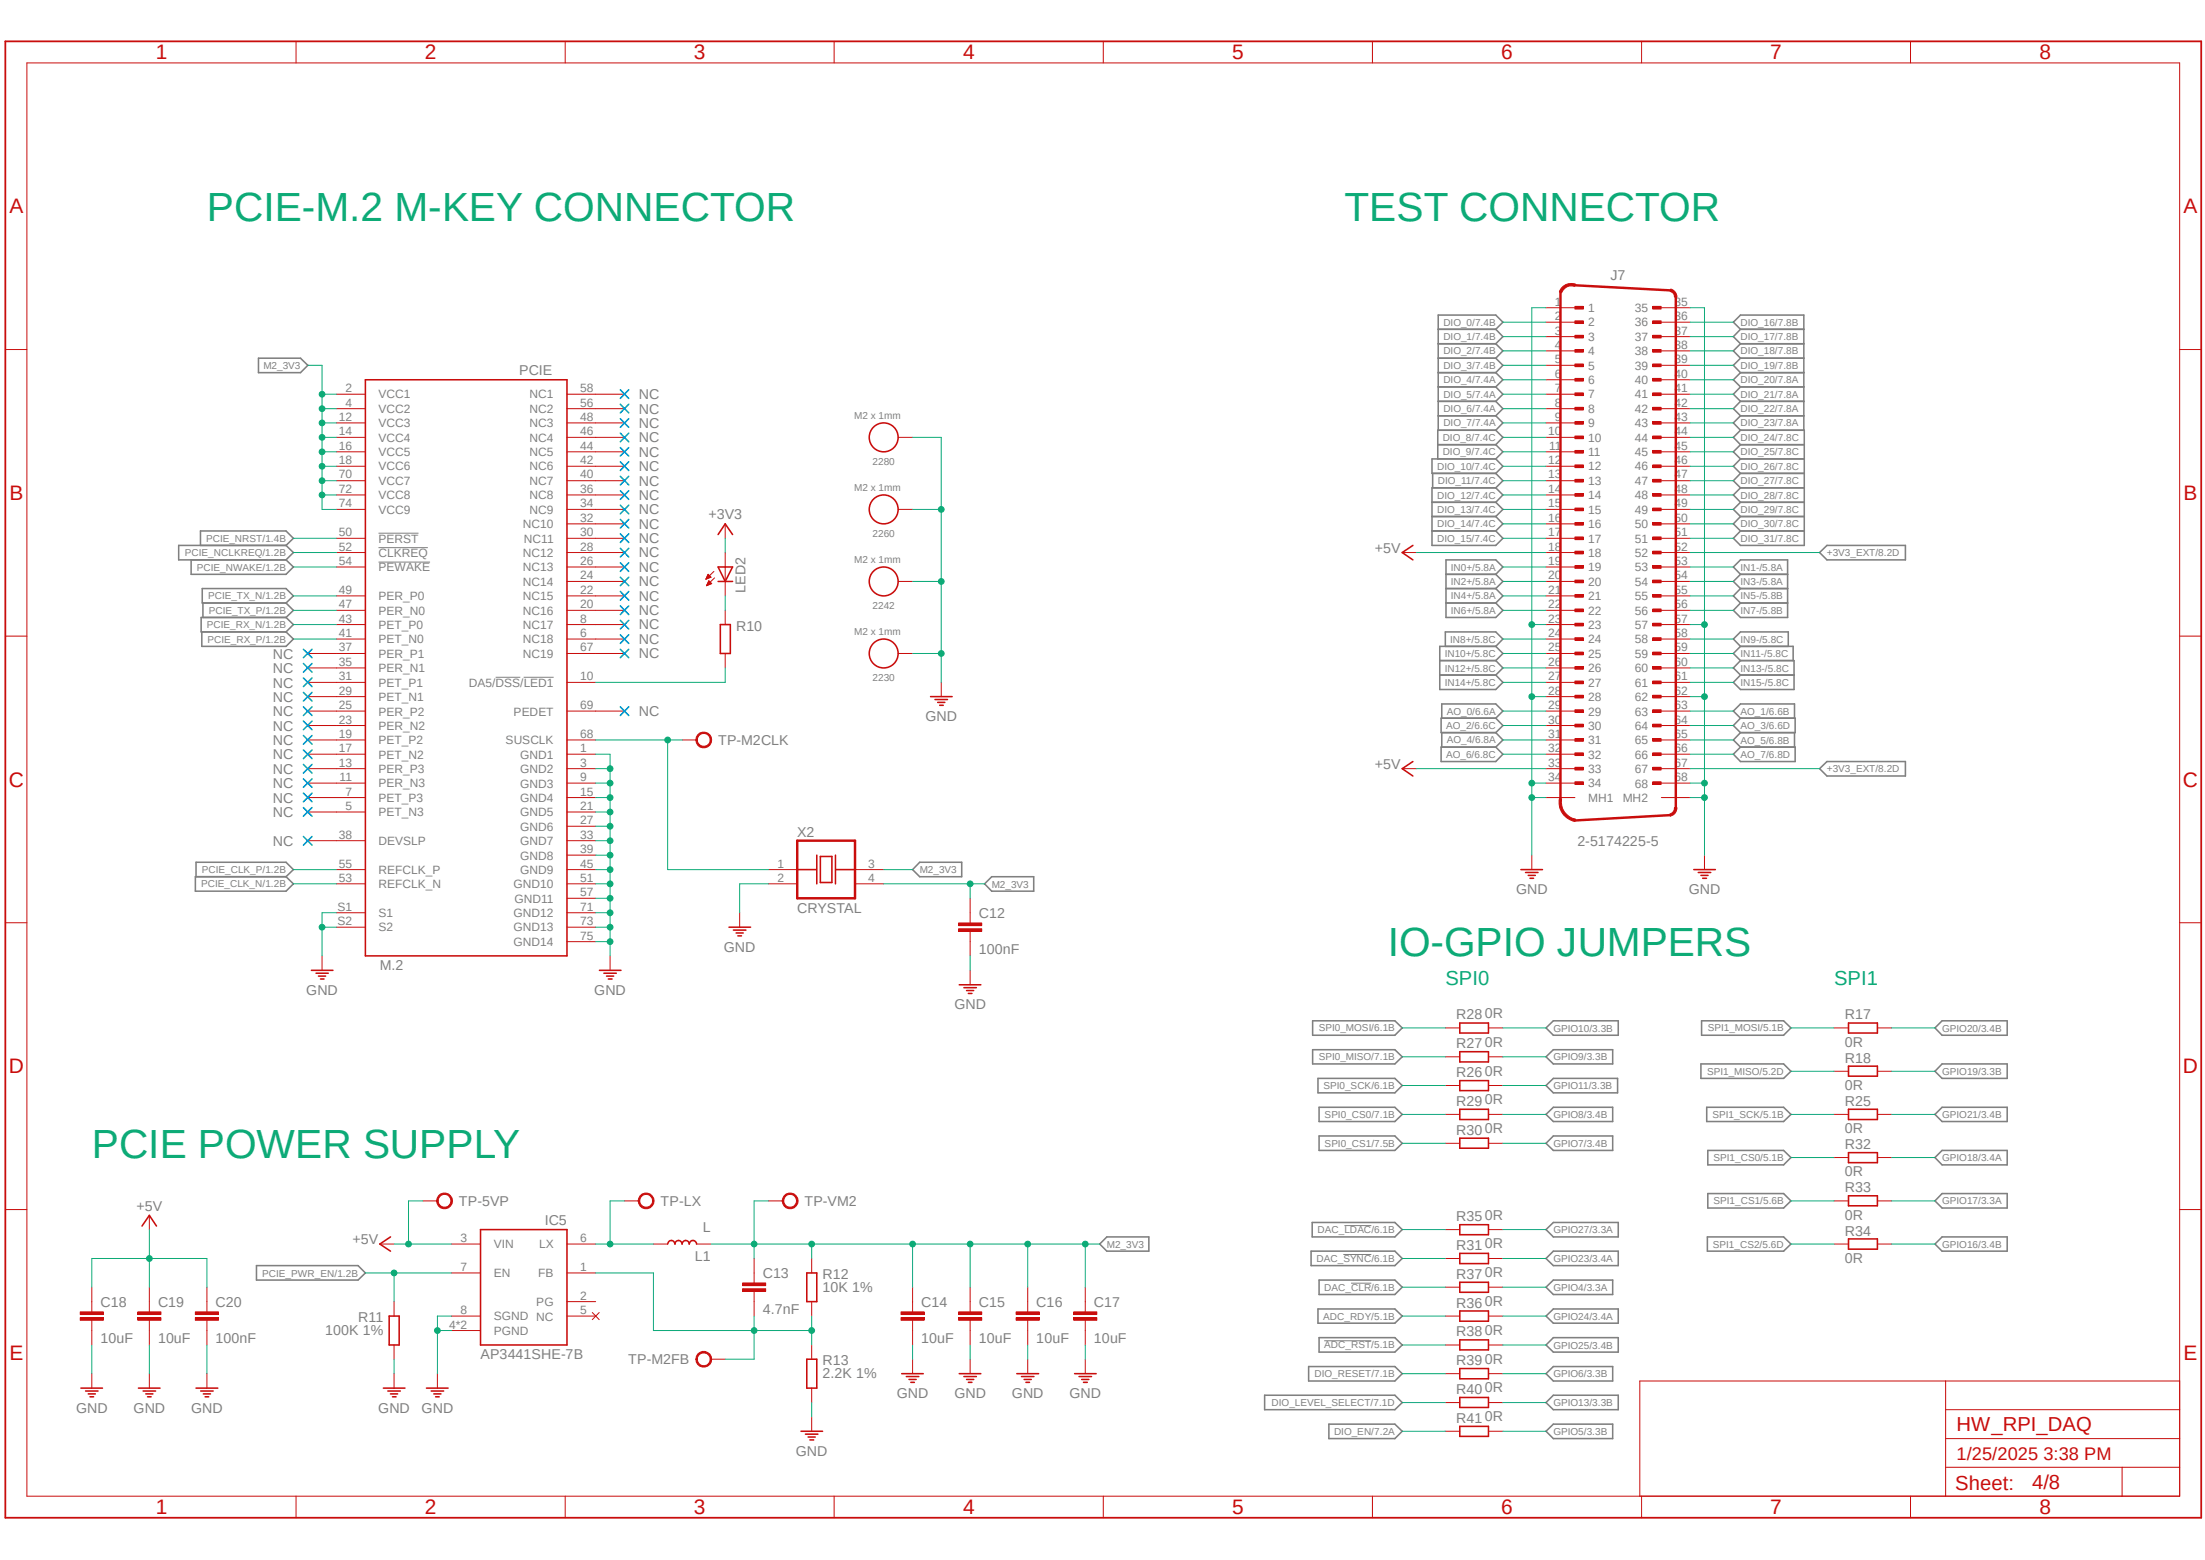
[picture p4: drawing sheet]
<svg xmlns="http://www.w3.org/2000/svg" width="420mm" height="297mm" viewBox="0 0 420 297" stroke-linecap="round" stroke-linejoin="round" font-family="sans-serif">
<defs><g id="words">
<g font-size="7.7" fill="#0dab76">
<text x="39.4" y="42.1">PCIE-M.2 M-KEY CONNECTOR</text>
<text x="256.1" y="42.1">TEST CONNECTOR</text>
<text x="264.3" y="182">IO-GPIO JUMPERS</text>
<text x="17.5" y="220.4">PCIE POWER SUPPLY</text>
</g>
<g font-size="4" fill="#c90d0c">
<text x="29.7" y="11.3">1</text>
<text x="80.9" y="11.3">2</text>
<text x="132.2" y="11.3">3</text>
<text x="183.4" y="11.3">4</text>
<text x="234.7" y="11.3">5</text>
<text x="285.9" y="11.3">6</text>
<text x="337.2" y="11.3">7</text>
<text x="388.4" y="11.3">8</text>
<text x="1.8" y="40.6">A</text>
<text x="415.9" y="40.6">A</text>
<text x="1.8" y="95.2">B</text>
<text x="415.9" y="95.2">B</text>
<text x="1.7" y="149.8">C</text>
<text x="415.8" y="149.8">C</text>
<text x="1.7" y="204.4">D</text>
<text x="415.8" y="204.4">D</text>
<text x="1.8" y="259">E</text>
<text x="415.9" y="259">E</text>
<text x="29.7" y="288.3">1</text>
<text x="80.9" y="288.3">2</text>
<text x="132.2" y="288.3">3</text>
<text x="183.4" y="288.3">4</text>
<text x="234.7" y="288.3">5</text>
<text x="285.9" y="288.3">6</text>
<text x="337.2" y="288.3">7</text>
<text x="388.4" y="288.3">8</text>
</g>
<g font-size="3.9" fill="#0dab76">
<text x="275.3" y="187.5">SPI0</text>
<text x="349.3" y="187.5">SPI1</text>
</g>
<g font-size="3.9" fill="#c90d0c">
<text x="372.7" y="272.5">HW_RPI_DAQ</text>
<text x="372.4" y="283.6">Sheet:</text>
<text x="387.1" y="283.5">4/8</text>
</g>
<text font-size="3.5" fill="#c90d0c" x="372.7" y="278">1/25/2025 3:38 PM</text>
<g font-size="2.7" fill="#808080">
<text x="306.7" y="53.3">J7</text>
<text x="98.9" y="71.5">PCIE</text>
<text x="121.7" y="76">NC</text>
<text x="121.7" y="78.7">NC</text>
<text x="121.7" y="81.4">NC</text>
<text x="121.7" y="84.2">NC</text>
<text x="121.7" y="87">NC</text>
<text x="121.7" y="89.7">NC</text>
<text x="121.7" y="92.5">NC</text>
<text x="121.7" y="95.2">NC</text>
<text x="121.7" y="97.9">NC</text>
<text x="121.7" y="100.7">NC</text>
<text x="135" y="98.9">+3V3</text>
<text x="121.7" y="103.4">NC</text>
<text x="121.7" y="106.1">NC</text>
<text x="261.9" y="105.2">+5V</text>
<text x="121.7" y="108.9">NC</text>
<text x="121.7" y="111.6">NC</text>
<text x="142" y="112.9" transform="rotate(-90 142 112.9)">LED2</text>
<text x="121.7" y="114.4">NC</text>
<text x="121.7" y="117.1">NC</text>
<text x="121.7" y="119.8">NC</text>
<text x="52" y="125.4">NC</text>
<text x="121.7" y="122.6">NC</text>
<text x="121.7" y="125.3">NC</text>
<text x="140.2" y="120.1">R10</text>
<text x="52" y="128.1">NC</text>
<text x="52" y="130.9">NC</text>
<text x="52" y="133.6">NC</text>
<text x="52" y="136.4">NC</text>
<text x="121.7" y="136.3">NC</text>
<text x="176.3" y="137.3">GND</text>
<text x="52" y="139.1">NC</text>
<text x="52" y="141.9">NC</text>
<text x="136.8" y="141.8">TP-M2CLK</text>
<text x="52" y="144.6">NC</text>
<text x="52" y="147.3">NC</text>
<text x="261.9" y="146.3">+5V</text>
<text x="52" y="150.1">NC</text>
<text x="52" y="152.8">NC</text>
<text x="52" y="155.6">NC</text>
<text x="52" y="161">NC</text>
<text x="151.8" y="159.4">X2</text>
<text x="300.4" y="161">2-5174225-5</text>
<text x="151.8" y="173.8">CRYSTAL</text>
<text x="288.8" y="170.2">GND</text>
<text x="321.6" y="170.2">GND</text>
<text x="186.4" y="174.8">C12</text>
<text x="72.3" y="184.7">M.2</text>
<text x="137.9" y="181.2">GND</text>
<text x="186.4" y="181.6">100nF</text>
<text x="58.3" y="189.4">GND</text>
<text x="113.2" y="189.4">GND</text>
<text x="181.8" y="192.2">GND</text>
<text x="277.4" y="194.1">R28</text>
<text x="282.8" y="193.8">0R</text>
<text x="351.4" y="194.1">R17</text>
<text x="277.4" y="199.6">R27</text>
<text x="282.8" y="199.3">0R</text>
<text x="351.4" y="199.3">0R</text>
<text x="351.4" y="202.3">R18</text>
<text x="277.4" y="205.1">R26</text>
<text x="282.8" y="204.8">0R</text>
<text x="351.4" y="207.5">0R</text>
<text x="277.4" y="210.6">R29</text>
<text x="282.8" y="210.3">0R</text>
<text x="282.8" y="215.7">0R</text>
<text x="351.4" y="215.7">0R</text>
<text x="351.4" y="210.6">R25</text>
<text x="277.4" y="216">R30</text>
<text x="351.4" y="218.8">R32</text>
<text x="351.4" y="224">0R</text>
<text x="351.4" y="227">R33</text>
<text x="26" y="230.5">+5V</text>
<text x="87.4" y="229.6">TP-5VP</text>
<text x="103.8" y="233.3">IC5</text>
<text x="125.8" y="229.6">TP-LX</text>
<text x="153.3" y="229.6">TP-VM2</text>
<text x="277.4" y="232.5">R35</text>
<text x="282.8" y="232.2">0R</text>
<text x="351.4" y="232.2">0R</text>
<text x="67.1" y="236.9">+5V</text>
<text x="133.9" y="234.7">L</text>
<text x="277.4" y="238">R31</text>
<text x="282.8" y="237.7">0R</text>
<text x="351.4" y="235.2">R34</text>
<text x="132.4" y="240.2">L1</text>
<text x="145.3" y="243.3">C13</text>
<text x="156.7" y="245.9">10K 1%</text>
<text x="156.7" y="243.5">R12</text>
<text x="277.4" y="243.5">R37</text>
<text x="282.8" y="243.2">0R</text>
<text x="351.4" y="240.4">0R</text>
<text x="19.1" y="248.8">C18</text>
<text x="30.1" y="248.8">C19</text>
<text x="41.1" y="248.8">C20</text>
<text x="68.2" y="251.7">R11</text>
<text x="145.3" y="250.1">4.7nF</text>
<text x="175.5" y="248.8">C14</text>
<text x="186.4" y="248.8">C15</text>
<text x="197.4" y="248.8">C16</text>
<text x="208.4" y="248.8">C17</text>
<text x="277.4" y="249">R36</text>
<text x="282.8" y="248.7">0R</text>
<text x="19.1" y="255.7">10uF</text>
<text x="30.1" y="255.7">10uF</text>
<text x="41.1" y="255.7">100nF</text>
<text x="61.9" y="254.1">100K 1%</text>
<text x="175.5" y="255.7">10uF</text>
<text x="186.4" y="255.7">10uF</text>
<text x="197.4" y="255.7">10uF</text>
<text x="208.4" y="255.7">10uF</text>
<text x="277.4" y="254.4">R38</text>
<text x="282.8" y="254.1">0R</text>
<text x="91.5" y="258.8">AP3441SHE-7B</text>
<text x="119.7" y="259.8">TP-M2FB</text>
<text x="156.7" y="262.4">2.2K 1%</text>
<text x="156.7" y="259.9">R13</text>
<text x="277.4" y="259.9">R39</text>
<text x="282.8" y="259.6">0R</text>
<text x="14.5" y="268.9">GND</text>
<text x="25.5" y="268.9">GND</text>
<text x="36.4" y="268.9">GND</text>
<text x="72.1" y="268.9">GND</text>
<text x="80.3" y="268.9">GND</text>
<text x="170.8" y="266.2">GND</text>
<text x="181.8" y="266.2">GND</text>
<text x="192.7" y="266.2">GND</text>
<text x="203.7" y="266.2">GND</text>
<text x="277.4" y="265.4">R40</text>
<text x="282.8" y="265.1">0R</text>
<text x="277.4" y="270.9">R41</text>
<text x="282.8" y="270.6">0R</text>
<text x="151.6" y="277.2">GND</text>
</g>
<g font-size="2.3" fill="#808080">
<text x="296.2" y="58.2">1</text>
<text x="302.5" y="59.4">1</text>
<text x="311.4" y="59.4">35</text>
<text x="318.9" y="58.2">35</text>
<text x="296.2" y="61">2</text>
<text x="296.2" y="63.7">3</text>
<text x="302.5" y="62.1">2</text>
<text x="302.5" y="64.9">3</text>
<text x="311.4" y="62.1">36</text>
<text x="311.4" y="64.9">37</text>
<text x="318.9" y="61">36</text>
<text x="318.9" y="63.7">37</text>
<text x="296.2" y="66.4">4</text>
<text x="296.2" y="69.2">5</text>
<text x="296.2" y="71.9">6</text>
<text x="302.5" y="67.6">4</text>
<text x="302.5" y="70.4">5</text>
<text x="311.4" y="67.6">38</text>
<text x="311.4" y="70.4">39</text>
<text x="318.9" y="66.4">38</text>
<text x="318.9" y="69.2">39</text>
<text x="318.9" y="71.9">40</text>
<text x="65.8" y="74.7">2</text>
<text x="65.8" y="77.4">4</text>
<text x="72.1" y="75.9">VCC1</text>
<text x="100.9" y="75.9">NC1</text>
<text x="110.5" y="74.7">58</text>
<text x="110.5" y="77.4">56</text>
<text x="296.2" y="74.7">7</text>
<text x="296.2" y="77.4">8</text>
<text x="302.5" y="73.2">6</text>
<text x="302.5" y="75.9">7</text>
<text x="311.4" y="73.2">40</text>
<text x="311.4" y="75.9">41</text>
<text x="318.9" y="74.7">41</text>
<text x="318.9" y="77.4">42</text>
<text x="64.5" y="80.1">12</text>
<text x="64.5" y="82.9">14</text>
<text x="72.1" y="78.6">VCC2</text>
<text x="72.1" y="81.4">VCC3</text>
<text x="100.9" y="78.6">NC2</text>
<text x="100.9" y="81.4">NC3</text>
<text x="110.5" y="80.1">48</text>
<text x="110.5" y="82.9">46</text>
<text x="294.9" y="82.9">10</text>
<text x="296.2" y="80.1">9</text>
<text x="302.5" y="78.6">8</text>
<text x="302.5" y="81.4">9</text>
<text x="311.4" y="78.6">42</text>
<text x="311.4" y="81.4">43</text>
<text x="318.9" y="80.1">43</text>
<text x="318.9" y="82.9">44</text>
<text x="64.5" y="85.6">16</text>
<text x="64.5" y="88.4">18</text>
<text x="72.1" y="84.1">VCC4</text>
<text x="72.1" y="86.8">VCC5</text>
<text x="72.1" y="89.6">VCC6</text>
<text x="100.9" y="84.1">NC4</text>
<text x="100.9" y="86.9">NC5</text>
<text x="100.9" y="89.6">NC6</text>
<text x="110.5" y="85.6">44</text>
<text x="110.5" y="88.4">42</text>
<text x="294.9" y="88.4">12</text>
<text x="295.1" y="85.6">11</text>
<text x="302.5" y="84.1">10</text>
<text x="302.5" y="86.8">11</text>
<text x="302.5" y="89.6">12</text>
<text x="311.4" y="84.1">44</text>
<text x="311.4" y="86.9">45</text>
<text x="311.4" y="89.6">46</text>
<text x="318.9" y="85.6">45</text>
<text x="318.9" y="88.4">46</text>
<text x="64.5" y="91.1">70</text>
<text x="64.5" y="93.9">72</text>
<text x="72.1" y="92.3">VCC7</text>
<text x="72.1" y="95.1">VCC8</text>
<text x="100.9" y="92.3">NC7</text>
<text x="100.9" y="95.1">NC8</text>
<text x="110.5" y="91.1">40</text>
<text x="110.5" y="93.9">36</text>
<text x="294.9" y="91.1">13</text>
<text x="294.9" y="93.9">14</text>
<text x="302.5" y="92.3">13</text>
<text x="302.5" y="95.1">14</text>
<text x="311.4" y="92.3">47</text>
<text x="311.4" y="95.1">48</text>
<text x="318.9" y="91.1">47</text>
<text x="318.9" y="93.9">48</text>
<text x="64.5" y="96.6">74</text>
<text x="72.1" y="97.8">VCC9</text>
<text x="99.6" y="100.5">NC10</text>
<text x="100.9" y="97.8">NC9</text>
<text x="110.5" y="96.6">34</text>
<text x="110.5" y="99.4">32</text>
<text x="294.9" y="96.6">15</text>
<text x="294.9" y="99.4">16</text>
<text x="302.5" y="97.8">15</text>
<text x="302.5" y="100.5">16</text>
<text x="311.4" y="97.8">49</text>
<text x="311.4" y="100.5">50</text>
<text x="318.9" y="96.6">49</text>
<text x="318.9" y="99.4">50</text>
<text x="64.5" y="102.1">50</text>
<text x="64.5" y="104.8">52</text>
<text x="64.5" y="107.6">54</text>
<text x="72.1" y="103.3">PERST</text>
<text x="72.1" y="106">CLKREQ</text>
<text x="99.6" y="106">NC12</text>
<text x="99.8" y="103.3">NC11</text>
<text x="110.5" y="102.1">30</text>
<text x="110.5" y="104.8">28</text>
<text x="110.5" y="107.6">26</text>
<text x="294.9" y="102.1">17</text>
<text x="294.9" y="104.8">18</text>
<text x="294.9" y="107.6">19</text>
<text x="302.5" y="103.3">17</text>
<text x="302.5" y="106">18</text>
<text x="311.4" y="103.3">51</text>
<text x="311.4" y="106">52</text>
<text x="318.9" y="102.1">51</text>
<text x="318.9" y="104.8">52</text>
<text x="318.9" y="107.6">53</text>
<text x="64.5" y="113.1">49</text>
<text x="72.1" y="108.8">PEWAKE</text>
<text x="99.6" y="108.8">NC13</text>
<text x="99.6" y="111.5">NC14</text>
<text x="110.5" y="110.3">24</text>
<text x="110.5" y="113.1">22</text>
<text x="294.9" y="110.3">20</text>
<text x="294.9" y="113.1">21</text>
<text x="302.5" y="108.8">19</text>
<text x="302.5" y="111.5">20</text>
<text x="311.4" y="108.8">53</text>
<text x="311.4" y="111.5">54</text>
<text x="318.9" y="110.3">54</text>
<text x="318.9" y="113.1">55</text>
<text x="64.5" y="115.8">47</text>
<text x="64.5" y="118.5">43</text>
<text x="72.1" y="114.3">PER_P0</text>
<text x="72.1" y="117">PER_N0</text>
<text x="72.1" y="119.8">PET_P0</text>
<text x="99.6" y="114.3">NC15</text>
<text x="99.6" y="117">NC16</text>
<text x="99.6" y="119.8">NC17</text>
<text x="110.5" y="115.8">20</text>
<text x="110.5" y="118.5">8</text>
<text x="294.9" y="115.8">22</text>
<text x="294.9" y="118.5">23</text>
<text x="302.5" y="114.3">21</text>
<text x="302.5" y="117">22</text>
<text x="302.5" y="119.8">23</text>
<text x="311.4" y="114.3">55</text>
<text x="311.4" y="117">56</text>
<text x="311.4" y="119.8">57</text>
<text x="318.9" y="115.8">56</text>
<text x="318.9" y="118.5">57</text>
<text x="64.5" y="121.3">41</text>
<text x="64.5" y="124">37</text>
<text x="72.1" y="122.5">PET_N0</text>
<text x="72.1" y="125.2">PER_P1</text>
<text x="99.6" y="122.5">NC18</text>
<text x="99.6" y="125.3">NC19</text>
<text x="110.5" y="121.3">6</text>
<text x="110.5" y="124">67</text>
<text x="294.9" y="121.3">24</text>
<text x="294.9" y="124">25</text>
<text x="302.5" y="122.5">24</text>
<text x="302.5" y="125.2">25</text>
<text x="311.4" y="122.5">58</text>
<text x="311.4" y="125.3">59</text>
<text x="318.9" y="121.3">58</text>
<text x="318.9" y="124">59</text>
<text x="64.5" y="126.8">35</text>
<text x="64.5" y="129.5">31</text>
<text x="72.1" y="128">PER_N1</text>
<text x="72.1" y="130.7">PET_P1</text>
<text x="89.3" y="130.7">DA5/DSS/LED1</text>
<text x="110.5" y="129.5">10</text>
<text x="294.9" y="126.8">26</text>
<text x="294.9" y="129.5">27</text>
<text x="302.5" y="128">26</text>
<text x="302.5" y="130.7">27</text>
<text x="311.4" y="128">60</text>
<text x="311.4" y="130.7">61</text>
<text x="318.9" y="126.8">60</text>
<text x="318.9" y="129.5">61</text>
<text x="64.5" y="132.2">29</text>
<text x="64.5" y="135">25</text>
<text x="64.5" y="137.8">23</text>
<text x="72.1" y="133.5">PET_N1</text>
<text x="72.1" y="136.2">PER_P2</text>
<text x="97.8" y="136.2">PEDET</text>
<text x="110.5" y="135">69</text>
<text x="294.9" y="132.2">28</text>
<text x="294.9" y="135">29</text>
<text x="294.9" y="137.8">30</text>
<text x="302.5" y="133.5">28</text>
<text x="302.5" y="136.2">29</text>
<text x="311.4" y="133.5">62</text>
<text x="311.4" y="136.2">63</text>
<text x="318.9" y="132.2">62</text>
<text x="318.9" y="135">63</text>
<text x="318.9" y="137.8">64</text>
<text x="64.5" y="140.5">19</text>
<text x="64.5" y="143.2">17</text>
<text x="72.1" y="138.9">PER_N2</text>
<text x="72.1" y="141.7">PET_P2</text>
<text x="96.3" y="141.7">SUSCLK</text>
<text x="110.5" y="140.5">68</text>
<text x="110.5" y="143.2">1</text>
<text x="294.9" y="140.5">31</text>
<text x="294.9" y="143.2">32</text>
<text x="302.5" y="138.9">30</text>
<text x="302.5" y="141.7">31</text>
<text x="311.4" y="138.9">64</text>
<text x="311.4" y="141.7">65</text>
<text x="318.9" y="140.5">65</text>
<text x="318.9" y="143.2">66</text>
<text x="64.5" y="146">13</text>
<text x="64.7" y="148.7">11</text>
<text x="72.1" y="144.4">PET_N2</text>
<text x="72.1" y="147.2">PER_P3</text>
<text x="72.1" y="149.9">PER_N3</text>
<text x="99.1" y="144.4">GND1</text>
<text x="99.1" y="147.2">GND2</text>
<text x="99.1" y="149.9">GND3</text>
<text x="110.5" y="146">3</text>
<text x="110.5" y="148.7">9</text>
<text x="294.9" y="146">33</text>
<text x="294.9" y="148.7">34</text>
<text x="302.5" y="144.4">32</text>
<text x="302.5" y="147.2">33</text>
<text x="302.5" y="149.9">34</text>
<text x="311.4" y="144.4">66</text>
<text x="311.4" y="147.2">67</text>
<text x="311.4" y="149.9">68</text>
<text x="318.9" y="146">67</text>
<text x="318.9" y="148.7">68</text>
<text x="65.8" y="151.5">7</text>
<text x="65.8" y="154.2">5</text>
<text x="72.1" y="152.7">PET_P3</text>
<text x="72.1" y="155.4">PET_N3</text>
<text x="99.1" y="152.7">GND4</text>
<text x="99.1" y="155.4">GND5</text>
<text x="110.5" y="151.5">15</text>
<text x="110.5" y="154.2">21</text>
<text x="302.5" y="152.7">MH1</text>
<text x="309.1" y="152.7">MH2</text>
<text x="64.5" y="159.7">38</text>
<text x="72.1" y="160.9">DEVSLP</text>
<text x="99.1" y="158.2">GND6</text>
<text x="99.1" y="160.9">GND7</text>
<text x="110.5" y="156.9">27</text>
<text x="110.5" y="159.7">33</text>
<text x="64.5" y="165.2">55</text>
<text x="64.5" y="167.9">53</text>
<text x="72.1" y="166.4">REFCLK_P</text>
<text x="99.1" y="163.7">GND8</text>
<text x="99.1" y="166.4">GND9</text>
<text x="110.5" y="162.4">39</text>
<text x="110.5" y="165.2">45</text>
<text x="110.5" y="167.9">51</text>
<text x="148.1" y="167.9">2</text>
<text x="148.1" y="165.2">1</text>
<text x="165.4" y="165.2">3</text>
<text x="165.4" y="167.9">4</text>
<text x="64.3" y="173.4">S1</text>
<text x="72.1" y="169.1">REFCLK_N</text>
<text x="97.8" y="169.1">GND10</text>
<text x="98" y="171.9">GND11</text>
<text x="110.5" y="170.6">57</text>
<text x="110.5" y="173.4">71</text>
<text x="64.3" y="176.1">S2</text>
<text x="72.1" y="177.3">S2</text>
<text x="72.1" y="174.6">S1</text>
<text x="97.8" y="174.6">GND12</text>
<text x="97.8" y="177.3">GND13</text>
<text x="110.5" y="176.1">73</text>
<text x="110.5" y="178.9">75</text>
<text x="97.8" y="180.1">GND14</text>
<text x="87.7" y="236.5">3</text>
<text x="94.1" y="237.7">VIN</text>
<text x="102.7" y="237.7">LX</text>
<text x="110.5" y="236.5">6</text>
<text x="87.7" y="242">7</text>
<text x="94.1" y="243.2">EN</text>
<text x="102.5" y="243.2">FB</text>
<text x="110.5" y="242">1</text>
<text x="87.7" y="250.2">8</text>
<text x="94.1" y="251.4">SGND NC</text>
<text x="102.1" y="248.7">PG</text>
<text x="110.5" y="247.4">2</text>
<text x="110.5" y="250.2">5</text>
<text x="85.6" y="252.9">4*2</text>
<text x="94.1" y="254.1">PGND</text>
</g>
<g font-size="1.9" fill="#808080">
<text x="274.9" y="62">DIO_0/7.4B</text>
<text x="274.9" y="64.8">DIO_1/7.4B</text>
<text x="331.5" y="62">DIO_16/7.8B</text>
<text x="331.5" y="64.8">DIO_17/7.8B</text>
<text x="50.2" y="70.2">M2_3V3</text>
<text x="274.9" y="67.5">DIO_2/7.4B</text>
<text x="274.9" y="70.2">DIO_3/7.4B</text>
<text x="331.5" y="67.5">DIO_18/7.8B</text>
<text x="331.5" y="70.2">DIO_19/7.8B</text>
<text x="274.9" y="73">DIO_4/7.4A</text>
<text x="274.9" y="75.7">DIO_5/7.4A</text>
<text x="331.5" y="73">DIO_20/7.8A</text>
<text x="331.5" y="75.7">DIO_21/7.8A</text>
<text x="162.7" y="79.7">M2 x 1mm</text>
<text x="274.8" y="83.9">DIO_8/7.4C</text>
<text x="274.9" y="78.4">DIO_6/7.4A</text>
<text x="274.9" y="81.2">DIO_7/7.4A</text>
<text x="331.5" y="78.4">DIO_22/7.8A</text>
<text x="331.5" y="81.2">DIO_23/7.8A</text>
<text x="331.5" y="83.9">DIO_24/7.8C</text>
<text x="166.2" y="88.5">2280</text>
<text x="273.7" y="89.5">DIO_10/7.4C</text>
<text x="274.8" y="86.7">DIO_9/7.4C</text>
<text x="331.5" y="86.7">DIO_25/7.8C</text>
<text x="331.5" y="89.5">DIO_26/7.8C</text>
<text x="162.7" y="93.4">M2 x 1mm</text>
<text x="273.7" y="94.9">DIO_12/7.4C</text>
<text x="273.9" y="92.2">DIO_11/7.4C</text>
<text x="331.5" y="92.2">DIO_27/7.8C</text>
<text x="331.5" y="94.9">DIO_28/7.8C</text>
<text x="273.7" y="97.7">DIO_13/7.4C</text>
<text x="273.7" y="100.4">DIO_14/7.4C</text>
<text x="331.5" y="97.7">DIO_29/7.8C</text>
<text x="331.5" y="100.4">DIO_30/7.8C</text>
<text x="35.2" y="105.9">PCIE_NCLKREQ/1.2B</text>
<text x="39.2" y="103.2">PCIE_NRST/1.4B</text>
<text x="162.7" y="107.1">M2 x 1mm</text>
<text x="166.2" y="102.2">2260</text>
<text x="273.7" y="103.2">DIO_15/7.4C</text>
<text x="331.5" y="103.2">DIO_31/7.8C</text>
<text x="348" y="105.9">+3V3_EXT/8.2D</text>
<text x="37.5" y="108.6">PCIE_NWAKE/1.2B</text>
<text x="276.4" y="108.6">IN0+/5.8A</text>
<text x="276.4" y="111.4">IN2+/5.8A</text>
<text x="331.5" y="108.6">IN1-/5.8A</text>
<text x="331.5" y="111.4">IN3-/5.8A</text>
<text x="39.4" y="119.6">PCIE_RX_N/1.2B</text>
<text x="39.6" y="114.1">PCIE_TX_N/1.2B</text>
<text x="39.8" y="116.8">PCIE_TX_P/1.2B</text>
<text x="166.2" y="115.9">2242</text>
<text x="276.4" y="114.1">IN4+/5.8A</text>
<text x="276.4" y="116.9">IN6+/5.8A</text>
<text x="331.5" y="114.1">IN5-/5.8B</text>
<text x="331.5" y="116.9">IN7-/5.8B</text>
<text x="39.5" y="122.3">PCIE_RX_P/1.2B</text>
<text x="162.7" y="120.8">M2 x 1mm</text>
<text x="275.2" y="125.1">IN10+/5.8C</text>
<text x="276.2" y="122.3">IN8+/5.8C</text>
<text x="331.5" y="122.3">IN9-/5.8C</text>
<text x="331.5" y="125.1">IN11-/5.8C</text>
<text x="166.2" y="129.6">2230</text>
<text x="275.2" y="127.8">IN12+/5.8C</text>
<text x="275.2" y="130.6">IN14+/5.8C</text>
<text x="331.5" y="127.8">IN13-/5.8C</text>
<text x="331.5" y="130.6">IN15-/5.8C</text>
<text x="275.6" y="136.1">AO_0/6.6A</text>
<text x="331.5" y="136.1">AO_1/6.6B</text>
<text x="275.4" y="138.8">AO_2/6.6C</text>
<text x="275.6" y="141.5">AO_4/6.8A</text>
<text x="331.5" y="138.8">AO_3/6.6D</text>
<text x="331.5" y="141.6">AO_5/6.8B</text>
<text x="275.4" y="144.3">AO_6/6.8C</text>
<text x="331.5" y="144.3">AO_7/6.8D</text>
<text x="348" y="147">+3V3_EXT/8.2D</text>
<text x="38.4" y="166.2">PCIE_CLK_P/1.2B</text>
<text x="175.2" y="166.2">M2_3V3</text>
<text x="38.3" y="169">PCIE_CLK_N/1.2B</text>
<text x="188.9" y="169">M2_3V3</text>
<text x="251.2" y="196.4">SPI0_MOSI/6.1B</text>
<text x="295.9" y="196.4">GPIO10/3.3B</text>
<text x="325.3" y="196.4">SPI1_MOSI/5.1B</text>
<text x="369.9" y="196.4">GPIO20/3.4B</text>
<text x="251.2" y="201.9">SPI0_MISO/7.1B</text>
<text x="295.9" y="201.9">GPIO9/3.3B</text>
<text x="252.1" y="207.4">SPI0_SCK/6.1B</text>
<text x="295.9" y="207.4">GPIO11/3.3B</text>
<text x="325.2" y="204.6">SPI1_MISO/5.2D</text>
<text x="369.9" y="204.6">GPIO19/3.3B</text>
<text x="252.3" y="212.9">SPI0_CS0/7.1B</text>
<text x="295.9" y="212.9">GPIO8/3.4B</text>
<text x="326.2" y="212.9">SPI1_SCK/5.1B</text>
<text x="369.9" y="212.9">GPIO21/3.4B</text>
<text x="252.3" y="218.3">SPI0_CS1/7.5B</text>
<text x="295.9" y="218.4">GPIO7/3.4B</text>
<text x="326.4" y="221.1">SPI1_CS0/5.1B</text>
<text x="369.9" y="221.1">GPIO18/3.4A</text>
<text x="326.4" y="229.3">SPI1_CS1/5.6B</text>
<text x="369.9" y="229.3">GPIO17/3.3A</text>
<text x="210.8" y="237.5">M2_3V3</text>
<text x="251" y="234.8">DAC_LDAC/6.1B</text>
<text x="295.9" y="234.8">GPIO27/3.3A</text>
<text x="326.3" y="237.5">SPI1_CS2/5.6D</text>
<text x="369.9" y="237.5">GPIO16/3.4B</text>
<text x="50" y="243">PCIE_PWR_EN/1.2B</text>
<text x="250.7" y="240.3">DAC_SYNC/6.1B</text>
<text x="252.2" y="245.7">DAC_CLR/6.1B</text>
<text x="295.9" y="240.3">GPIO23/3.4A</text>
<text x="295.9" y="245.8">GPIO4/3.3A</text>
<text x="252" y="251.3">ADC_RDY/5.1B</text>
<text x="295.9" y="251.3">GPIO24/3.4A</text>
<text x="252.2" y="256.7">ADC_RST/5.1B</text>
<text x="295.9" y="256.8">GPIO25/3.4B</text>
<text x="250.4" y="262.2">DIO_RESET/7.1B</text>
<text x="295.9" y="262.2">GPIO6/3.3B</text>
<text x="242.2" y="267.7">DIO_LEVEL_SELECT/7.1D</text>
<text x="295.9" y="267.7">GPIO13/3.3B</text>
<text x="254.1" y="273.2">DIO_EN/7.2A</text>
<text x="295.9" y="273.2">GPIO5/3.3B</text>
</g>
</g></defs>
<path d="M.5 7.5l419.2 282.1M419.7 7.5l-419.2 282.1" fill="none" stroke="#fff" stroke-width=".19"/>
<path d="M72.1 101.5h7.6M72.1 104.3h9.4M72.1 107h9.8M94.4 128.9h4.7M99.7 128.9h5.8M255.9 238.8h5.3M256.1 233.3h5.1M252.2 255.3h9M257.3 244.3h3.9" fill="none" stroke="#808080" stroke-width=".19"/>
<g fill="none" stroke="#808080" stroke-width=".3">
<path d="M49.2 68.2h8l1.4 1.4-1.4 1.4h-8zM273.9 71h11M273.9 68.2h11M273.9 62.7h11M273.9 65.4h11M273.9 73.7h11M273.9 76.4h11M273.9 79.2h11M284.9 62.7l1.4-1.4-1.4-1.3h-11v21.9M284.9 62.7l1.4 1.4-1.4 1.3M284.9 65.4l1.4 1.4-1.4 1.4M284.9 68.2l1.4 1.4-1.4 1.4"/>
<path d="M284.9 71l1.4 1.3-1.4 1.4M284.9 73.7l1.4 1.4-1.4 1.3M284.9 76.4l1.4 1.4-1.4 1.4M284.9 79.2l1.4 1.3-1.4 1.4M331.5 71h12.1M331.5 68.2h12.1M331.5 62.7h12.1M331.5 62.7l-1.3-1.4 1.3-1.3h12.1v21.9M331.5 65.4h12.1M331.5 73.7h12.1M331.5 76.4h12.1M331.5 79.2h12.1"/>
<path d="M331.5 62.7l-1.3 1.4 1.3 1.3M331.5 65.4l-1.3 1.4 1.3 1.4M331.5 68.2l-1.3 1.4 1.3 1.4M331.5 71l-1.3 1.3 1.3 1.4M331.5 73.7l-1.3 1.4 1.3 1.3M331.5 76.4l-1.3 1.4 1.3 1.4M331.5 79.2l-1.3 1.3 1.3 1.4M272.8 95.6h12.1M272.8 98.3h12.1M272.9 90.1v2.8M273.9 84.7h11M284.9 92.9h-12.1v10.9h12.1l1.4-1.3-1.4-1.4"/>
<path d="M284.9 81.9h-11v5.5M284.9 81.9l1.4 1.4-1.4 1.4M284.9 84.7l1.4 1.3-1.4 1.4M284.9 87.4h-12.1v2.7h12.1M284.9 87.4l1.4 1.4-1.4 1.3M284.9 90.1l1.4 1.4-1.4 1.4M284.9 92.9l1.4 1.3-1.4 1.4M284.9 95.6l1.4 1.4-1.4 1.3M284.9 98.3l1.4 1.4-1.4 1.4M331.5 81.9h12.2v21.9h-12.2l-1.3-1.3 1.3-1.4M331.5 84.7h12.2M331.5 87.4h12.2"/>
<path d="M331.5 90.1h12.2M331.5 92.9h12.2M331.5 95.6h12.2M331.5 98.3h12.2M331.5 81.9l-1.3 1.4 1.3 1.4M331.5 84.7l-1.3 1.3 1.3 1.4M331.5 87.4l-1.3 1.4 1.3 1.3M331.5 90.1l-1.3 1.4 1.3 1.4M331.5 92.9l-1.3 1.3 1.3 1.4M331.5 95.6l-1.3 1.4 1.3 1.3M331.5 98.3l-1.3 1.4 1.3 1.4M36.4 106.6v2.7h18.1l1.4-1.4-1.4-1.3"/>
<path d="M38.2 103.8v-2.7h16.3l1.4 1.4-1.4 1.3M38.5 112.1h16l1.4 1.4-1.4 1.3h-16zM38.7 114.8v2.8M54.5 103.8h-20.5v2.8h20.5M54.5 103.8l1.4 1.4-1.4 1.4M54.5 114.8l1.4 1.4-1.4 1.4M54.5 117.6h-16.2v2.7h16.2M54.5 117.6l1.4 1.3-1.4 1.4M272.8 101.1h12.1M275.4 109.3h9.5M275.4 114.8h9.5M275.4 112.1h9.5"/>
<path d="M284.9 109.3l1.4-1.4-1.4-1.3h-9.5v11h9.5l1.4-1.4-1.4-1.4M284.9 109.3l1.4 1.4-1.4 1.4M284.9 112.1l1.4 1.4-1.4 1.3M331.5 101.1h12.2M331.5 109.3l-1.3-1.4 1.3-1.3h9v11h-9l-1.3-1.4 1.3-1.4M331.5 109.3h9M331.5 114.8h9M331.5 112.1h9M331.5 109.3l-1.3 1.4 1.3 1.4M331.5 112.1l-1.3 1.4 1.3 1.3M346.6 105.2l1.4-1.4h14.9v2.8h-14.9zM38.4 120.3v2.8h16.1l1.4-1.4-1.4-1.4"/>
<path d="M274.2 125.8h10.7M274.2 128.5h10.7M274.6 136.7v-2.7h10.3l1.4 1.4-1.4 1.3M274.6 139.5v2.7M275.3 123.1v-2.8h9.6l1.4 1.4-1.4 1.4M284.9 123.1h-10.7v8.2h10.7l1.4-1.4-1.4-1.4M284.9 123.1l1.4 1.3-1.4 1.4M284.9 125.8l1.4 1.4-1.4 1.3M284.9 136.7h-10.4v2.8h10.4M284.9 136.7l1.4 1.4-1.4 1.4M284.9 139.5l1.4 1.4-1.4 1.3M331.5 123.1l-1.3-1.4 1.3-1.4h9.1v2.8"/>
<path d="M331.5 123.1h10v2.7M331.5 136.7l-1.3 1.4 1.3 1.4M331.5 136.7h10.4v2.8h-10.4M331.5 136.7l-1.3-1.3 1.3-1.4h10.3v2.7M331.5 139.5l-1.3 1.4 1.3 1.3M331.5 123.1l-1.3 1.3 1.3 1.4M331.5 125.8h10.2v5.5h-10.2l-1.3-1.4 1.3-1.4M331.5 125.8l-1.3 1.4 1.3 1.3M331.5 128.5h10.2M341.8 139.5v2.7M274.5 142.2h10.4l1.4 1.4-1.4 1.4h-10.4zM331.5 142.2h10.4v2.8h-10.4l-1.3-1.4z"/>
<path d="M346.6 146.3l1.4-1.3h14.9v2.7h-14.9zM37.2 166.9h17.3l1.4 1.4-1.4 1.4h-17.3zM37.3 166.9v-2.7h17.2l1.4 1.4-1.4 1.3M175.2 164.2h8v2.7h-8l-1.4-1.3zM188.9 166.9h8v2.8h-8l-1.4-1.4zM250 194.4h15.7l1.4 1.3-1.4 1.4h-15.7zM250 199.9h15.7l1.4 1.3-1.4 1.4h-15.7zM294.5 195.7l1.4-1.3h12.3v2.7h-12.3zM324.1 194.4h15.6l1.4 1.3-1.4 1.4h-15.6zM368.6 195.7l1.3-1.3h12.4v2.7h-12.4zM251 205.3h14.7l1.4 1.4-1.4 1.4h-14.7zM251.2 210.8h14.5l1.4 1.4-1.4 1.3h-14.5z"/>
<path d="M251.2 216.3h14.5l1.4 1.4-1.4 1.3h-14.5zM294.5 201.2l1.4-1.3h11.3v2.7h-11.3zM294.5 206.7l1.4-1.4h12.2v2.8h-12.2zM294.5 212.2l1.4-1.4h11.3v2.7h-11.3zM294.5 217.7l1.4-1.4h11.3v2.7h-11.3zM324 202.6h15.7l1.4 1.4-1.4 1.3h-15.7zM325.1 210.8h14.6l1.4 1.4-1.4 1.3h-14.6zM325.3 219h14.4l1.4 1.4-1.4 1.4h-14.4zM368.6 212.2l1.3-1.4h12.4v2.7h-12.4zM369.9 202.6h12.4v2.7h-12.4l-1.3-1.3zM209.5 236.9l1.3-1.4h8v2.7h-8zM249.7 238.2h16l1.4 1.4-1.4 1.4h-16z"/>
<path d="M249.9 232.7h15.8l1.4 1.4-1.4 1.4h-15.8zM294.5 234.1l1.4-1.4h12.3v2.8h-12.3zM294.5 239.6l1.4-1.4h12.3v2.8h-12.3zM325.2 235.5h14.5l1.4 1.4-1.4 1.3h-14.5zM325.3 227.2h14.4l1.4 1.4-1.4 1.4h-14.4zM368.6 220.4l1.3-1.4h12.4v2.8h-12.4zM369.9 235.5h12.4v2.7h-12.4l-1.3-1.3zM369.9 227.2h12.4v2.8h-12.4l-1.3-1.4zM48.9 241h19.3l1.4 1.4-1.4 1.3h-19.3zM251 249.2h14.7l1.4 1.4-1.4 1.3h-14.7zM251.2 243.7h14.5l1.4 1.4-1.4 1.4h-14.5zM251.2 254.7h14.5l1.4 1.4-1.4 1.3h-14.5z"/>
<path d="M294.5 245.1l1.4-1.4h11.3v2.8h-11.3zM294.5 250.6l1.4-1.4h12.3v2.7h-12.3zM294.5 256.1l1.4-1.4h12.3v2.7h-12.3zM240.9 265.6h24.8l1.4 1.4-1.4 1.4h-24.8zM249.3 260.2h16.4l1.4 1.3-1.4 1.4h-16.4zM253.1 271.1h12.6l1.4 1.4-1.4 1.4h-12.6zM294.5 261.5l1.4-1.3h11.3v2.7h-11.3zM294.5 272.5l1.4-1.4h11.3v2.8h-11.3zM294.5 267l1.4-1.4h12.3v2.8h-12.3z"/>
</g>
<g fill="none" stroke="#c90d0c" stroke-width=".19">
<path d="M5.1 12h410.1v272.9h-410.1zM56.4 7.9v4.1M107.7 7.9v4.1M158.9 7.9v4.1M210.1 7.9v4.1M261.4 7.9v4.1M312.7 7.9v4.1M363.9 7.9v4.1M1 66.5h4.1M64.1 75.1h5.5M64.1 77.8h5.5M108 75.1h11"/>
<path d="M108 77.8h11M415.2 66.5h4.1M64.1 80.5h5.5M64.1 83.3h5.5M64.1 86h5.5M64.1 88.8h5.5M64.1 91.5h5.5M64.1 94.2h5.5M64.1 97h5.5M108 80.5h11M108 83.3h11M108 86h11"/>
<path d="M108 88.8h11M108 91.5h11M108 94.2h11M108 97h11M108 99.7h11M138.1 99.7v2.8M64.1 102.5h5.5M64.1 105.2h5.5M64.1 107.9h5.5M64.1 113.5h5.5M64.1 116.2h5.5M64.1 118.9h5.5"/>
<path d="M108 102.5h11M108 105.2h11M108 107.9h11M108 113.5h11M108 116.2h11M108 118.9h11M108 110.7h11M134.5 110.2h.2M134.5 110.1h.4M134.6 110h.6M134.6 111.5h.1M134.6 109.9h.8"/>
<path d="M134.6 111.4h.3M134.7 109.8h.6M134.7 111.3h.4M134.7 109.7h.5M134.7 109.6h.4M134.7 111.2h.6M134.8 109.5h.2M134.8 111.1h.8M134.8 109.4h.1M134.8 111h.6M134.9 109.3l.5 .6-.9 .4zM134.9 110.9h.4"/>
<path d="M134.9 110.8h.3M135 110.7h.1M135 110.6l.6 .5-1 .4zM135 110.6h.1M136 108.8l-1.5 1.5M136.1 110l-1.5 1.5M138.1 105.2v8.3M138.1 116.2v2.7M1 121.1h4.1M58.6 124.4h11M58.6 127.2h11M58.6 129.9h11"/>
<path d="M58.6 132.6h11M58.6 135.4h11M58.6 138.1h11M64.1 121.7h5.5M108 121.7h11M108 124.4h11M108 129.9h5.5M108 135.4h11M138.1 124.4v2.8M415.2 121.1h4.1M58.6 140.9h11M58.6 143.6h11"/>
<path d="M58.6 146.3h11M58.6 149.1h11M58.6 151.8h11M58.6 154.6h11M108 140.9h5.5M108 143.6h5.5M108 146.3h5.5M108 149.1h5.5M108 151.8h5.5M108 154.6h5.5M108 157.3h5.5M1 175.7h4.1"/>
<path d="M58.6 160.1h11M64.1 165.6h5.5M64.1 168.3h5.5M64.1 176.5h5.5M64.1 173.8h5.5M108 160.1h5.5M108 165.6h5.5M108 168.3h5.5M108 176.5h5.5M108 162.8h5.5M108 171h5.5M108 173.8h5.5"/>
<path d="M108 179.3h5.5M140.9 173.8v2.7M184.8 173.8v1.9M184.8 177.3v2M415.2 175.7h4.1M61.3 182v2.7M116.2 182v2.7M1 230.3h4.1M415.2 230.3h4.1M370.6 279.4h44.6M370.6 262.9v22M370.6 273.9h44.6"/>
<path d="M370.6 268.4h44.6M404.2 279.4v5.5M415.2 262.9h-102.9v22M56.4 284.9v4.1M107.7 284.9v4.1M158.9 284.9v4.1M210.1 284.9v4.1M261.4 284.9v4.1M312.7 284.9v4.1M363.9 284.9v4.1"/>
</g>
<path d="M1 7.9h418.3v281.1h-418.3z" fill="none" stroke="#c90d0c" stroke-width=".34"/>
<g fill="none" stroke="#c90d0c" stroke-width=".3">
<path d="M69.6 72.3h38.4v109.7h-38.4zM136.8 107.9h2.7l-1.4 2.8zM136.8 110.7h2.7M136.8 101.8l1.3-2.1 1.4 2.1M137.2 118.9h1.9v5.5h-1.9zM138.9 176.5h4.1M139.7 177.1h2.4M140.2 177.6h1.4M140.5 178.2h.7M59.3 184.7h4.1M60.2 185.3h2.3M60.7 185.8h1.3"/>
<path d="M61 186.4h.7M114.2 184.7h4.1M115 185.3h2.4M115.5 185.8h1.4M115.9 186.4h.7"/>
</g>
<path d="M182.6 176.8h4.4v.5h-4.4z" fill-rule="evenodd" fill="#c90d0c"/>
<path d="M182.6 176.8h4.4v.5h-4.4z" fill="none" stroke="#c90d0c" stroke-width=".19"/>
<path d="M182.6 175.7h4.4v.5h-4.4z" fill-rule="evenodd" fill="#c90d0c"/>
<g fill="none" stroke="#c90d0c" stroke-width=".19">
<path d="M182.6 175.7h4.4v.5h-4.4zM184.8 171v2.8M184.8 179.3v2.7M184.8 184.7v2.8M72.3 236.9h2.8M86 236.9h5.5M108 236.9h5.5M124.5 236.9h2.7M132.7 236.9h2.7M75.1 247.8v2.8M75.1 256.1v2.7M86 242.4h5.5"/>
<path d="M86 250.6h5.5M86 253.3h5.5M108 242.4h5.5M108 247.8h5.5M108 250.6h5.5M112.8 249.9l1.3 1.3M114.1 249.9l-1.3 1.3M143.6 242.4v1.9M143.6 245.9v1.9M75.1 261.5v2.8M83.3 261.5v2.8"/>
</g>
<g fill="none" stroke="#c90d0c" stroke-width=".3">
<path d="M182.7 187.5h4.1M183.6 188h2.4M184.1 188.6h1.4M184.4 189.1h.7M74.4 235.5l-2.1 1.4 2.1 1.3M91.5 234.1h16.5v22h-16.5zM127.2 236.9a.7 .7 0 0 1 .7-.7 .7 .7 0 0 1 .7 .7 .68 .68 0 0 1 .6-.7 .68 .68 0 0 1 .7 .7 .68 .68 0 0 1 .7-.7 .68 .68 0 0 1 .7 .7 .7 .7 0 0 1 .7-.7 .7 .7 0 0 1 .7 .7M74.1 250.6h1.9v5.5h-1.9zM73 264.3h4.1M73.9 264.8h2.3M74.4 265.4h1.3M74.8 265.9h.6"/>
<path d="M81.2 264.3h4.1M82.1 264.8h2.4M82.6 265.4h1.4M83 265.9h.7"/>
</g>
<path d="M141.4 245.4h4.4v.5h-4.4z" fill-rule="evenodd" fill="#c90d0c"/>
<path d="M141.4 245.4h4.4v.5h-4.4z" fill="none" stroke="#c90d0c" stroke-width=".19"/>
<path d="M141.4 244.3h4.4v.5h-4.4z" fill-rule="evenodd" fill="#c90d0c"/>
<path d="M143.6 239.6v2.8M154.6 239.6v2.8M141.4 244.3h4.4v.5h-4.4zM143.6 247.8v2.8M154.6 247.8v2.8M154.6 256.1v2.7M173.8 247.8v2M173.8 251.4v1.9M154.6 264.3v2.7M154.6 269.8v2.7" fill="none" stroke="#c90d0c" stroke-width=".19"/>
<path d="M153.7 242.4h1.9v5.4h-1.9zM153.7 258.8h1.9v5.5h-1.9zM152.6 272.5h4.1M153.4 273h2.4M153.9 273.6h1.4M154.3 274.2h.7" fill="none" stroke="#c90d0c" stroke-width=".3"/>
<path d="M171.6 250.9h4.4v.5h-4.4z" fill-rule="evenodd" fill="#c90d0c"/>
<path d="M171.6 250.9h4.4v.5h-4.4z" fill="none" stroke="#c90d0c" stroke-width=".19"/>
<path d="M171.6 249.8h4.4v.5h-4.4z" fill-rule="evenodd" fill="#c90d0c"/>
<path d="M171.6 249.8h4.4v.5h-4.4zM173.8 245.1v2.7M173.8 253.3v2.8M184.8 247.8v2M184.8 251.4v1.9" fill="none" stroke="#c90d0c" stroke-width=".19"/>
<path d="M182.6 250.9h4.4v.5h-4.4z" fill-rule="evenodd" fill="#c90d0c"/>
<path d="M182.6 250.9h4.4v.5h-4.4z" fill="none" stroke="#c90d0c" stroke-width=".19"/>
<path d="M182.6 249.8h4.4v.5h-4.4z" fill-rule="evenodd" fill="#c90d0c"/>
<path d="M182.6 249.8h4.4v.5h-4.4zM184.8 245.1v2.7M184.8 253.3v2.8M195.7 247.8v2M195.7 251.4v1.9" fill="none" stroke="#c90d0c" stroke-width=".19"/>
<path d="M193.5 250.9h4.5v.5h-4.5z" fill-rule="evenodd" fill="#c90d0c"/>
<path d="M193.5 250.9h4.5v.5h-4.5z" fill="none" stroke="#c90d0c" stroke-width=".19"/>
<path d="M193.5 249.8h4.5v.5h-4.5z" fill-rule="evenodd" fill="#c90d0c"/>
<path d="M193.5 249.8h4.5v.5h-4.5zM195.7 245.1v2.7M195.7 253.3v2.8M206.7 247.8v2M206.7 251.4v1.9" fill="none" stroke="#c90d0c" stroke-width=".19"/>
<path d="M204.5 250.9h4.4v.5h-4.4z" fill-rule="evenodd" fill="#c90d0c"/>
<path d="M204.5 250.9h4.4v.5h-4.4z" fill="none" stroke="#c90d0c" stroke-width=".19"/>
<path d="M204.5 249.8h4.4v.5h-4.4z" fill-rule="evenodd" fill="#c90d0c"/>
<path d="M17.5 247.8v2M17.5 251.4v1.9M173.8 258.8v2.7M184.8 258.8v2.7M195.7 258.8v2.7M204.5 249.8h4.4v.5h-4.4zM206.7 245.1v2.7M206.7 253.3v2.8M206.7 258.8v2.7" fill="none" stroke="#c90d0c" stroke-width=".19"/>
<g fill="none" stroke="#c90d0c" stroke-width=".3">
<path d="M171.7 261.5h4.2M172.6 262.1h2.4M173.1 262.6h1.4M173.5 263.2h.7M182.7 261.5h4.1M183.6 262.1h2.4M184.1 262.6h1.4M184.4 263.2h.7M193.7 261.5h4.1M194.6 262.1h2.3M195.1 262.6h1.3M195.4 263.2h.7"/>
<path d="M204.7 261.5h4.1M205.5 262.1h2.4M206 262.6h1.4M206.4 263.2h.7"/>
</g>
<path d="M15.3 250.9h4.4v.5h-4.4z" fill-rule="evenodd" fill="#c90d0c"/>
<path d="M15.3 250.9h4.4v.5h-4.4z" fill="none" stroke="#c90d0c" stroke-width=".19"/>
<path d="M15.3 249.8h4.4v.5h-4.4z" fill-rule="evenodd" fill="#c90d0c"/>
<path d="M15.3 249.8h4.4v.5h-4.4zM17.5 245.1v2.7M17.5 253.3v2.8M28.4 247.8v2M28.4 251.4v1.9" fill="none" stroke="#c90d0c" stroke-width=".19"/>
<path d="M26.2 250.9h4.4v.5h-4.4z" fill-rule="evenodd" fill="#c90d0c"/>
<path d="M26.2 250.9h4.4v.5h-4.4z" fill="none" stroke="#c90d0c" stroke-width=".19"/>
<path d="M26.2 249.8h4.4v.5h-4.4z" fill-rule="evenodd" fill="#c90d0c"/>
<path d="M26.2 249.8h4.4v.5h-4.4zM28.4 245.1v2.7M28.4 253.3v2.8M39.4 247.8v2M39.4 251.4v1.9M17.5 261.5v2.8M28.4 261.5v2.8" fill="none" stroke="#c90d0c" stroke-width=".19"/>
<path d="M15.4 264.3h4.1M16.3 264.8h2.4M16.8 265.4h1.4M17.1 265.9h.7M26.4 264.3h4.1M27.3 264.8h2.3M27.8 265.4h1.3M28.1 265.9h.7" fill="none" stroke="#c90d0c" stroke-width=".3"/>
<path d="M37.2 250.9h4.4v.5h-4.4z" fill-rule="evenodd" fill="#c90d0c"/>
<path d="M37.2 250.9h4.4v.5h-4.4z" fill="none" stroke="#c90d0c" stroke-width=".19"/>
<path d="M37.2 249.8h4.4v.5h-4.4z" fill-rule="evenodd" fill="#c90d0c"/>
<path d="M171.1 83.3h2.7M171.1 97h2.7M171.1 110.7h2.7M171.1 124.4h2.7M179.3 129.9v2.7M291.8 162.8v2.8M324.7 162.8v2.8M28.4 231.4v2.7M37.2 249.8h4.4v.5h-4.4zM39.4 245.1v2.7M39.4 253.3v2.8M39.4 261.5v2.8" fill="none" stroke="#c90d0c" stroke-width=".19"/>
<g fill="none" stroke="#c90d0c" stroke-width=".3">
<path d="M177.2 132.6h4.2M178.1 133.2h2.4M178.6 133.7h1.4M179 134.3h.7M289.7 165.6h4.1M290.6 166.1h2.3M291.1 166.7h1.3M291.4 167.2h.7M322.6 165.6h4.1M323.5 166.1h2.3M324 166.7h1.3M324.3 167.2h.7"/>
<path d="M27.1 233.4l1.3-2 1.4 2M37.3 264.3h4.2M38.2 264.8h2.4M38.7 265.4h1.4M39.1 265.9h.7"/>
<circle cx="168.3" cy="97" r="2.75"/>
<circle cx="168.3" cy="83.3" r="2.75"/>
<circle cx="168.3" cy="110.7" r="2.75"/>
<circle cx="168.3" cy="124.4" r="2.75"/>
</g>
<path d="M297.2 55.6v96.5M319.2 56.6v97.5" fill="none" stroke="#c90d0c" stroke-width=".47"/>
<path d="M297.4 54.9a2.42 2.42 0 0 1 2.7-.8l-.2 .4a1.96 1.96 0 0 0-2.5 1.3l-.4-.2z" fill-rule="evenodd" fill="#c90d0c"/>
<path d="M297.4 54.9a2.42 2.42 0 0 1 2.7-.8l-.2 .4a1.96 1.96 0 0 0-2.5 1.3l-.4-.2z" fill="none" stroke="#c90d0c" stroke-width=".19"/>
<path d="M299.9 54.3l18.3 1" fill="none" stroke="#c90d0c" stroke-width=".47"/>
<path d="M318.2 55a1.58 1.58 0 0 1 1.2 1.6h-.5a1.02 1.02 0 0 0-.8-1.1z" fill-rule="evenodd" fill="#c90d0c"/>
<path d="M318.2 55a1.58 1.58 0 0 1 1.2 1.6h-.5a1.02 1.02 0 0 0-.8-1.1z" fill="none" stroke="#c90d0c" stroke-width=".19"/>
<path d="M297 152.1h.4a3.3 3.3 0 0 0 2.7 3.9l-.1 .4a3.6 3.6 0 0 1-3-4.3z" fill-rule="evenodd" fill="#c90d0c"/>
<path d="M297 152.1h.4a3.3 3.3 0 0 0 2.7 3.9l-.1 .4a3.6 3.6 0 0 1-3-4.3z" fill="none" stroke="#c90d0c" stroke-width=".19"/>
<path d="M318.1 155.2l-18.1 1" fill="none" stroke="#c90d0c" stroke-width=".47"/>
<path d="M318.9 153.8h.5a1.63 1.63 0 0 1-1.3 1.6v-.4a1.18 1.18 0 0 0 .8-1.2z" fill-rule="evenodd" fill="#c90d0c"/>
<path d="M318.9 153.8h.5a1.63 1.63 0 0 1-1.3 1.6v-.4a1.18 1.18 0 0 0 .8-1.2z" fill="none" stroke="#c90d0c" stroke-width=".19"/>
<path d="M314.8 83h1.6v.5h-1.6z" fill-rule="evenodd" fill="#c90d0c"/>
<path d="M314.8 83h1.6v.5h-1.6z" fill="none" stroke="#c90d0c" stroke-width=".19"/>
<path d="M314.8 88.5h1.6v.5h-1.6z" fill-rule="evenodd" fill="#c90d0c"/>
<path d="M314.8 88.5h1.6v.5h-1.6z" fill="none" stroke="#c90d0c" stroke-width=".19"/>
<path d="M314.8 94h1.6v.5h-1.6z" fill-rule="evenodd" fill="#c90d0c"/>
<path d="M314.8 94h1.6v.5h-1.6z" fill="none" stroke="#c90d0c" stroke-width=".19"/>
<path d="M314.8 99.5h1.6v.5h-1.6z" fill-rule="evenodd" fill="#c90d0c"/>
<path d="M314.8 99.5h1.6v.5h-1.6z" fill="none" stroke="#c90d0c" stroke-width=".19"/>
<path d="M314.8 104.9h1.6v.6h-1.6z" fill-rule="evenodd" fill="#c90d0c"/>
<path d="M314.8 104.9h1.6v.6h-1.6z" fill="none" stroke="#c90d0c" stroke-width=".19"/>
<path d="M314.8 110.4h1.6v.6h-1.6z" fill-rule="evenodd" fill="#c90d0c"/>
<path d="M314.8 110.4h1.6v.6h-1.6z" fill="none" stroke="#c90d0c" stroke-width=".19"/>
<path d="M314.8 116h1.6v.5h-1.6z" fill-rule="evenodd" fill="#c90d0c"/>
<path d="M314.8 116h1.6v.5h-1.6z" fill="none" stroke="#c90d0c" stroke-width=".19"/>
<path d="M314.8 121.4h1.6v.5h-1.6z" fill-rule="evenodd" fill="#c90d0c"/>
<path d="M314.8 121.4h1.6v.5h-1.6z" fill="none" stroke="#c90d0c" stroke-width=".19"/>
<path d="M314.8 126.9h1.6v.5h-1.6z" fill-rule="evenodd" fill="#c90d0c"/>
<path d="M314.8 126.9h1.6v.5h-1.6z" fill="none" stroke="#c90d0c" stroke-width=".19"/>
<path d="M314.8 132.4h1.6v.5h-1.6z" fill-rule="evenodd" fill="#c90d0c"/>
<path d="M314.8 132.4h1.6v.5h-1.6z" fill="none" stroke="#c90d0c" stroke-width=".19"/>
<path d="M314.8 137.9h1.6v.5h-1.6z" fill-rule="evenodd" fill="#c90d0c"/>
<path d="M314.8 137.9h1.6v.5h-1.6z" fill="none" stroke="#c90d0c" stroke-width=".19"/>
<path d="M314.8 143.3h1.6v.5h-1.6z" fill-rule="evenodd" fill="#c90d0c"/>
<path d="M314.8 143.3h1.6v.5h-1.6z" fill="none" stroke="#c90d0c" stroke-width=".19"/>
<path d="M314.8 148.8h1.6v.6h-1.6z" fill-rule="evenodd" fill="#c90d0c"/>
<path d="M314.8 148.8h1.6v.6h-1.6z" fill="none" stroke="#c90d0c" stroke-width=".19"/>
<path d="M314.8 80.3h1.6v.5h-1.6z" fill-rule="evenodd" fill="#c90d0c"/>
<path d="M314.8 80.3h1.6v.5h-1.6z" fill="none" stroke="#c90d0c" stroke-width=".19"/>
<path d="M314.8 85.8h1.6v.5h-1.6z" fill-rule="evenodd" fill="#c90d0c"/>
<path d="M314.8 85.8h1.6v.5h-1.6z" fill="none" stroke="#c90d0c" stroke-width=".19"/>
<path d="M314.8 91.3h1.6v.5h-1.6z" fill-rule="evenodd" fill="#c90d0c"/>
<path d="M314.8 91.3h1.6v.5h-1.6z" fill="none" stroke="#c90d0c" stroke-width=".19"/>
<path d="M314.8 96.7h1.6v.5h-1.6z" fill-rule="evenodd" fill="#c90d0c"/>
<path d="M314.8 96.7h1.6v.5h-1.6z" fill="none" stroke="#c90d0c" stroke-width=".19"/>
<path d="M314.8 102.2h1.6v.5h-1.6z" fill-rule="evenodd" fill="#c90d0c"/>
<path d="M314.8 102.2h1.6v.5h-1.6z" fill="none" stroke="#c90d0c" stroke-width=".19"/>
<path d="M314.8 107.7h1.6v.5h-1.6z" fill-rule="evenodd" fill="#c90d0c"/>
<path d="M314.8 107.7h1.6v.5h-1.6z" fill="none" stroke="#c90d0c" stroke-width=".19"/>
<path d="M314.8 113.2h1.6v.5h-1.6z" fill-rule="evenodd" fill="#c90d0c"/>
<path d="M314.8 113.2h1.6v.5h-1.6z" fill="none" stroke="#c90d0c" stroke-width=".19"/>
<path d="M314.8 118.7h1.6v.5h-1.6z" fill-rule="evenodd" fill="#c90d0c"/>
<path d="M314.8 118.7h1.6v.5h-1.6z" fill="none" stroke="#c90d0c" stroke-width=".19"/>
<path d="M314.8 124.2h1.6v.5h-1.6z" fill-rule="evenodd" fill="#c90d0c"/>
<path d="M314.8 124.2h1.6v.5h-1.6z" fill="none" stroke="#c90d0c" stroke-width=".19"/>
<path d="M314.8 129.7h1.6v.5h-1.6z" fill-rule="evenodd" fill="#c90d0c"/>
<path d="M314.8 129.7h1.6v.5h-1.6z" fill="none" stroke="#c90d0c" stroke-width=".19"/>
<path d="M314.8 135.1h1.6v.5h-1.6z" fill-rule="evenodd" fill="#c90d0c"/>
<path d="M314.8 135.1h1.6v.5h-1.6z" fill="none" stroke="#c90d0c" stroke-width=".19"/>
<path d="M314.8 140.6h1.6v.5h-1.6z" fill-rule="evenodd" fill="#c90d0c"/>
<path d="M314.8 140.6h1.6v.5h-1.6z" fill="none" stroke="#c90d0c" stroke-width=".19"/>
<path d="M314.8 146.1h1.6v.5h-1.6z" fill-rule="evenodd" fill="#c90d0c"/>
<path d="M314.8 146.1h1.6v.5h-1.6z" fill="none" stroke="#c90d0c" stroke-width=".19"/>
<path d="M314.8 61.1h1.6v.5h-1.6z" fill-rule="evenodd" fill="#c90d0c"/>
<path d="M314.8 61.1h1.6v.5h-1.6z" fill="none" stroke="#c90d0c" stroke-width=".19"/>
<path d="M314.8 66.5h1.6v.6h-1.6z" fill-rule="evenodd" fill="#c90d0c"/>
<path d="M314.8 66.5h1.6v.6h-1.6z" fill="none" stroke="#c90d0c" stroke-width=".19"/>
<path d="M314.8 72.1h1.6v.5h-1.6z" fill-rule="evenodd" fill="#c90d0c"/>
<path d="M314.8 72.1h1.6v.5h-1.6z" fill="none" stroke="#c90d0c" stroke-width=".19"/>
<path d="M314.8 77.6h1.6v.5h-1.6z" fill-rule="evenodd" fill="#c90d0c"/>
<path d="M314.8 77.6h1.6v.5h-1.6z" fill="none" stroke="#c90d0c" stroke-width=".19"/>
<path d="M314.8 58.3h1.6v.5h-1.6z" fill-rule="evenodd" fill="#c90d0c"/>
<path d="M314.8 58.3h1.6v.5h-1.6z" fill="none" stroke="#c90d0c" stroke-width=".19"/>
<path d="M314.8 63.8h1.6v.5h-1.6z" fill-rule="evenodd" fill="#c90d0c"/>
<path d="M314.8 63.8h1.6v.5h-1.6z" fill="none" stroke="#c90d0c" stroke-width=".19"/>
<path d="M314.8 69.3h1.6v.5h-1.6z" fill-rule="evenodd" fill="#c90d0c"/>
<path d="M314.8 69.3h1.6v.5h-1.6z" fill="none" stroke="#c90d0c" stroke-width=".19"/>
<path d="M314.8 74.8h1.6v.5h-1.6z" fill-rule="evenodd" fill="#c90d0c"/>
<path d="M314.8 74.8h1.6v.5h-1.6z" fill="none" stroke="#c90d0c" stroke-width=".19"/>
<path d="M300 83h1.6v.5h-1.6z" fill-rule="evenodd" fill="#c90d0c"/>
<path d="M300 83h1.6v.5h-1.6z" fill="none" stroke="#c90d0c" stroke-width=".19"/>
<path d="M300 88.5h1.6v.5h-1.6z" fill-rule="evenodd" fill="#c90d0c"/>
<path d="M300 88.5h1.6v.5h-1.6z" fill="none" stroke="#c90d0c" stroke-width=".19"/>
<path d="M300 94h1.6v.5h-1.6z" fill-rule="evenodd" fill="#c90d0c"/>
<path d="M300 94h1.6v.5h-1.6z" fill="none" stroke="#c90d0c" stroke-width=".19"/>
<path d="M300 99.5h1.6v.5h-1.6z" fill-rule="evenodd" fill="#c90d0c"/>
<path d="M300 99.5h1.6v.5h-1.6z" fill="none" stroke="#c90d0c" stroke-width=".19"/>
<path d="M300 104.9h1.6v.6h-1.6z" fill-rule="evenodd" fill="#c90d0c"/>
<path d="M300 104.9h1.6v.6h-1.6z" fill="none" stroke="#c90d0c" stroke-width=".19"/>
<path d="M300 110.4h1.6v.6h-1.6z" fill-rule="evenodd" fill="#c90d0c"/>
<path d="M300 110.4h1.6v.6h-1.6z" fill="none" stroke="#c90d0c" stroke-width=".19"/>
<path d="M300 116h1.6v.5h-1.6z" fill-rule="evenodd" fill="#c90d0c"/>
<path d="M300 116h1.6v.5h-1.6z" fill="none" stroke="#c90d0c" stroke-width=".19"/>
<path d="M300 121.4h1.6v.5h-1.6z" fill-rule="evenodd" fill="#c90d0c"/>
<path d="M300 121.4h1.6v.5h-1.6z" fill="none" stroke="#c90d0c" stroke-width=".19"/>
<path d="M300 126.9h1.6v.5h-1.6z" fill-rule="evenodd" fill="#c90d0c"/>
<path d="M300 126.9h1.6v.5h-1.6z" fill="none" stroke="#c90d0c" stroke-width=".19"/>
<path d="M300 132.4h1.6v.5h-1.6z" fill-rule="evenodd" fill="#c90d0c"/>
<path d="M300 132.4h1.6v.5h-1.6z" fill="none" stroke="#c90d0c" stroke-width=".19"/>
<path d="M300 137.9h1.6v.5h-1.6z" fill-rule="evenodd" fill="#c90d0c"/>
<path d="M300 137.9h1.6v.5h-1.6z" fill="none" stroke="#c90d0c" stroke-width=".19"/>
<path d="M300 143.3h1.6v.5h-1.6z" fill-rule="evenodd" fill="#c90d0c"/>
<path d="M300 143.3h1.6v.5h-1.6z" fill="none" stroke="#c90d0c" stroke-width=".19"/>
<path d="M300 148.8h1.6v.6h-1.6z" fill-rule="evenodd" fill="#c90d0c"/>
<path d="M300 148.8h1.6v.6h-1.6z" fill="none" stroke="#c90d0c" stroke-width=".19"/>
<path d="M300 80.3h1.6v.5h-1.6z" fill-rule="evenodd" fill="#c90d0c"/>
<path d="M300 80.3h1.6v.5h-1.6z" fill="none" stroke="#c90d0c" stroke-width=".19"/>
<path d="M300 85.8h1.6v.5h-1.6z" fill-rule="evenodd" fill="#c90d0c"/>
<path d="M300 85.8h1.6v.5h-1.6z" fill="none" stroke="#c90d0c" stroke-width=".19"/>
<path d="M300 91.3h1.6v.5h-1.6z" fill-rule="evenodd" fill="#c90d0c"/>
<path d="M300 91.3h1.6v.5h-1.6z" fill="none" stroke="#c90d0c" stroke-width=".19"/>
<path d="M300 96.7h1.6v.5h-1.6z" fill-rule="evenodd" fill="#c90d0c"/>
<path d="M300 96.7h1.6v.5h-1.6z" fill="none" stroke="#c90d0c" stroke-width=".19"/>
<path d="M300 102.2h1.6v.5h-1.6z" fill-rule="evenodd" fill="#c90d0c"/>
<path d="M300 102.2h1.6v.5h-1.6z" fill="none" stroke="#c90d0c" stroke-width=".19"/>
<path d="M300 107.7h1.6v.5h-1.6z" fill-rule="evenodd" fill="#c90d0c"/>
<path d="M300 107.7h1.6v.5h-1.6z" fill="none" stroke="#c90d0c" stroke-width=".19"/>
<path d="M300 113.2h1.6v.5h-1.6z" fill-rule="evenodd" fill="#c90d0c"/>
<path d="M300 113.2h1.6v.5h-1.6z" fill="none" stroke="#c90d0c" stroke-width=".19"/>
<path d="M300 118.7h1.6v.5h-1.6z" fill-rule="evenodd" fill="#c90d0c"/>
<path d="M300 118.7h1.6v.5h-1.6z" fill="none" stroke="#c90d0c" stroke-width=".19"/>
<path d="M300 124.2h1.6v.5h-1.6z" fill-rule="evenodd" fill="#c90d0c"/>
<path d="M300 124.2h1.6v.5h-1.6z" fill="none" stroke="#c90d0c" stroke-width=".19"/>
<path d="M300 129.7h1.6v.5h-1.6z" fill-rule="evenodd" fill="#c90d0c"/>
<path d="M300 129.7h1.6v.5h-1.6z" fill="none" stroke="#c90d0c" stroke-width=".19"/>
<path d="M300 135.1h1.6v.5h-1.6z" fill-rule="evenodd" fill="#c90d0c"/>
<path d="M300 135.1h1.6v.5h-1.6z" fill="none" stroke="#c90d0c" stroke-width=".19"/>
<path d="M300 140.6h1.6v.5h-1.6z" fill-rule="evenodd" fill="#c90d0c"/>
<path d="M300 140.6h1.6v.5h-1.6z" fill="none" stroke="#c90d0c" stroke-width=".19"/>
<path d="M300 146.1h1.6v.5h-1.6z" fill-rule="evenodd" fill="#c90d0c"/>
<path d="M300 146.1h1.6v.5h-1.6z" fill="none" stroke="#c90d0c" stroke-width=".19"/>
<path d="M300 61.1h1.6v.5h-1.6z" fill-rule="evenodd" fill="#c90d0c"/>
<path d="M300 61.1h1.6v.5h-1.6z" fill="none" stroke="#c90d0c" stroke-width=".19"/>
<path d="M300 66.5h1.6v.6h-1.6z" fill-rule="evenodd" fill="#c90d0c"/>
<path d="M300 66.5h1.6v.6h-1.6z" fill="none" stroke="#c90d0c" stroke-width=".19"/>
<path d="M300 72.1h1.6v.5h-1.6z" fill-rule="evenodd" fill="#c90d0c"/>
<path d="M300 72.1h1.6v.5h-1.6z" fill="none" stroke="#c90d0c" stroke-width=".19"/>
<path d="M300 77.6h1.6v.5h-1.6z" fill-rule="evenodd" fill="#c90d0c"/>
<path d="M300 77.6h1.6v.5h-1.6z" fill="none" stroke="#c90d0c" stroke-width=".19"/>
<path d="M300 58.3h1.6v.5h-1.6z" fill-rule="evenodd" fill="#c90d0c"/>
<path d="M300 58.3h1.6v.5h-1.6z" fill="none" stroke="#c90d0c" stroke-width=".19"/>
<path d="M300 63.8h1.6v.5h-1.6z" fill-rule="evenodd" fill="#c90d0c"/>
<path d="M300 63.8h1.6v.5h-1.6z" fill="none" stroke="#c90d0c" stroke-width=".19"/>
<path d="M300 69.3h1.6v.5h-1.6z" fill-rule="evenodd" fill="#c90d0c"/>
<path d="M300 69.3h1.6v.5h-1.6z" fill="none" stroke="#c90d0c" stroke-width=".19"/>
<path d="M300 74.8h1.6v.5h-1.6z" fill-rule="evenodd" fill="#c90d0c"/>
<g fill="none" stroke="#c90d0c" stroke-width=".19">
<path d="M294.5 58.6h5.5M316.4 58.6h5.5M294.5 61.3h5.5M294.5 64.1h5.5M294.5 66.8h5.5M294.5 69.6h5.5M294.5 72.3h5.5M294.5 75.1h5.5M294.5 77.8h5.5M300 74.8h1.6v.5h-1.6zM316.4 61.3h5.5M316.4 64.1h5.5"/>
<path d="M316.4 66.8h5.5M316.4 69.6h5.5M316.4 72.3h5.5M316.4 75.1h5.5M316.4 77.8h5.5M294.5 80.5h5.5M294.5 83.3h5.5M294.5 86h5.5M294.5 88.8h5.5M294.5 91.5h5.5M294.5 94.2h5.5M294.5 97h5.5"/>
<path d="M294.5 99.7h5.5M316.4 80.5h5.5M316.4 83.3h5.5M316.4 86h5.5M316.4 88.8h5.5M316.4 91.5h5.5M316.4 94.2h5.5M316.4 97h5.5M316.4 99.7h5.5M267.1 105.2h2.7M294.5 102.5h5.5M294.5 105.2h5.5"/>
<path d="M294.5 107.9h5.5M294.5 110.7h5.5M294.5 113.5h5.5M294.5 116.2h5.5M294.5 118.9h5.5M316.4 102.5h5.5M316.4 105.2h5.5M316.4 107.9h5.5M316.4 110.7h5.5M316.4 113.5h5.5M316.4 116.2h5.5M316.4 118.9h5.5"/>
<path d="M294.5 121.7h5.5M294.5 124.4h5.5M294.5 127.2h5.5M294.5 129.9h5.5M294.5 132.6h5.5M294.5 135.4h5.5M294.5 138.1h5.5M316.4 121.7h5.5M316.4 124.4h5.5M316.4 127.2h5.5M316.4 129.9h5.5M316.4 132.6h5.5"/>
<path d="M316.4 135.4h5.5M316.4 138.1h5.5M267.1 146.3h2.7M294.5 151.8h5.5M294.5 140.9h5.5M294.5 143.6h5.5M294.5 146.3h5.5M294.5 149.1h5.5M316.4 151.8h5.5M316.4 140.9h5.5M316.4 143.6h5.5M316.4 146.3h5.5"/>
<path d="M316.4 149.1h5.5M146.4 168.3h5.4M146.4 165.6h5.4M162.9 168.3h5.4M162.9 165.6h5.4M275.3 195.7h2.7M283.5 195.7h2.8M349.3 195.7h2.8M357.6 195.7h2.7M275.3 212.2h2.7M275.3 206.7h2.7M275.3 201.2h2.7"/>
<path d="M275.3 217.7h2.7M283.5 212.2h2.8M283.5 206.7h2.8M283.5 201.2h2.8M283.5 217.7h2.8M349.3 204h2.8M349.3 212.2h2.8M357.6 204h2.7M357.6 212.2h2.7M80.6 228.6h2.7M275.3 239.6h2.7M275.3 234.1h2.7"/>
<path d="M283.5 239.6h2.8M283.5 234.1h2.8M349.3 220.4h2.8M349.3 228.6h2.8M349.3 236.9h2.8M357.6 220.4h2.7M357.6 228.6h2.7M357.6 236.9h2.7M275.3 250.6h2.7M275.3 245.1h2.7M275.3 256.1h2.7M283.5 250.6h2.8"/>
<path d="M283.5 245.1h2.8M283.5 256.1h2.8M275.3 261.5h2.7M275.3 267h2.7M275.3 272.5h2.7M283.5 261.5h2.8M283.5 267h2.8M283.5 272.5h2.8"/>
</g>
<g fill="none" stroke="#c90d0c" stroke-width=".3">
<path d="M269.1 103.8l-2 1.4 2 1.4M269.1 145l-2 1.3 2 1.4M151.8 165.6h3.6M155.6 162.8v5.5M156.3 163.1h2.2v4.9h-2.2zM159.1 162.8v5.5M159.3 165.6h3.6M278 194.8h5.5v1.9h-5.5zM352.1 194.8h5.5v1.9h-5.5zM278 211.2h5.5v1.9h-5.5zM278 205.7h5.5v1.9h-5.5zM278 200.2h5.5v2h-5.5z"/>
<path d="M278 216.7h5.5v1.9h-5.5zM352.1 203h5.5v1.9h-5.5zM352.1 211.2h5.5v1.9h-5.5zM352.1 219.5h5.5v1.9h-5.5zM278 233.2h5.5v1.9h-5.5zM278 238.6h5.5v2h-5.5zM352.1 227.7h5.5v1.9h-5.5zM352.1 235.9h5.5v1.9h-5.5zM278 244.1h5.5v1.9h-5.5zM278 249.6h5.5v1.9h-5.5zM278 255.1h5.5v1.9h-5.5zM278 260.6h5.5v1.9h-5.5z"/>
<path d="M278 266.1h5.5v1.9h-5.5zM278 271.6h5.5v1.9h-5.5z"/>
</g>
<path d="M151.8 160.1h11.1v10.9h-11.1z" fill="none" stroke="#c90d0c" stroke-width=".47"/>
<path d="M83.5 227.7a1.52 1.52 0 0 1 2.5 .2 1.52 1.52 0 0 1-.9 2.2 1.52 1.52 0 0 1-2-1.5h.3a1.22 1.22 0 0 1 1.7-1.1 1.22 1.22 0 0 1 .4 2 1.22 1.22 0 0 1-2-.4l-.1-.5h-.3z" fill-rule="evenodd" fill="#c90d0c"/>
<path d="M83.5 227.7a1.52 1.52 0 0 1 2.5 .2 1.52 1.52 0 0 1-.9 2.2 1.52 1.52 0 0 1-2-1.5h.3a1.22 1.22 0 0 1 1.7-1.1 1.22 1.22 0 0 1 .4 2 1.22 1.22 0 0 1-2-.4l-.1-.5h-.3zM119 228.6h2.7" fill="none" stroke="#c90d0c" stroke-width=".19"/>
<path d="M121.9 227.7a1.52 1.52 0 0 1 2.4 .2 1.52 1.52 0 0 1-.8 2.2 1.52 1.52 0 0 1-2-1.5h.3a1.24 1.24 0 0 1 1.7-1.1 1.24 1.24 0 0 1 .4 2 1.24 1.24 0 0 1-2-.4l-.1-.5h-.3z" fill-rule="evenodd" fill="#c90d0c"/>
<path d="M121.9 227.7a1.52 1.52 0 0 1 2.4 .2 1.52 1.52 0 0 1-.8 2.2 1.52 1.52 0 0 1-2-1.5h.3a1.24 1.24 0 0 1 1.7-1.1 1.24 1.24 0 0 1 .4 2 1.24 1.24 0 0 1-2-.4l-.1-.5h-.3zM146.4 228.6h2.7" fill="none" stroke="#c90d0c" stroke-width=".19"/>
<path d="M149.4 227.7a1.52 1.52 0 0 1 2.4 .2 1.52 1.52 0 0 1-.9 2.2 1.52 1.52 0 0 1-1.9-1.5h.3a1.22 1.22 0 0 1 1.6-1.1 1.22 1.22 0 0 1 .4 2 1.22 1.22 0 0 1-1.9-.4l-.1-.5h-.3z" fill-rule="evenodd" fill="#c90d0c"/>
<path d="M149.4 227.7a1.52 1.52 0 0 1 2.4 .2 1.52 1.52 0 0 1-.9 2.2 1.52 1.52 0 0 1-1.9-1.5h.3a1.22 1.22 0 0 1 1.6-1.1 1.22 1.22 0 0 1 .4 2 1.22 1.22 0 0 1-1.9-.4l-.1-.5h-.3zM135.4 258.8h2.7" fill="none" stroke="#c90d0c" stroke-width=".19"/>
<path d="M132.9 257.8a1.52 1.52 0 0 1 2.4 .1 1.52 1.52 0 0 1-.8 2.3 1.52 1.52 0 0 1-2-1.4h.3a1.24 1.24 0 0 1 1.7-1.2 1.24 1.24 0 0 1 .4 2 1.24 1.24 0 0 1-2-.4l-.1-.4h-.3z" fill-rule="evenodd" fill="#c90d0c"/>
<path d="M129.9 140.9h2.8M132.9 257.8a1.52 1.52 0 0 1 2.4 .1 1.52 1.52 0 0 1-.8 2.3 1.52 1.52 0 0 1-2-1.4h.3a1.24 1.24 0 0 1 1.7-1.2 1.24 1.24 0 0 1 .4 2 1.24 1.24 0 0 1-2-.4l-.1-.4h-.3z" fill="none" stroke="#c90d0c" stroke-width=".19"/>
<path d="M132.9 139.9a1.51 1.51 0 0 1 2.4 .1 1.51 1.51 0 0 1-.8 2.3 1.51 1.51 0 0 1-2-1.4h.3a1.24 1.24 0 0 1 1.7-1.2 1.24 1.24 0 0 1 .4 2 1.24 1.24 0 0 1-2-.4l-.1-.4h-.3l.1-.6z" fill-rule="evenodd" fill="#c90d0c"/>
<path d="M132.9 139.9a1.51 1.51 0 0 1 2.4 .1 1.51 1.51 0 0 1-.8 2.3 1.51 1.51 0 0 1-2-1.4h.3a1.24 1.24 0 0 1 1.7-1.2 1.24 1.24 0 0 1 .4 2 1.24 1.24 0 0 1-2-.4l-.1-.4h-.3l.1-.6z" fill="none" stroke="#c90d0c" stroke-width=".19"/>
<g fill="none" stroke="#0696d7" stroke-width=".3">
<path d="M118.2 74.2l1.6 1.7M118.2 77l1.6 1.6M118.2 79.7l1.6 1.7M119.8 74.2l-1.6 1.7M119.8 77l-1.6 1.6M119.8 79.7l-1.6 1.7M118.2 82.5l1.6 1.6M118.2 85.2l1.6 1.6M118.2 87.9l1.6 1.7M118.2 90.7l1.6 1.6M118.2 93.4l1.6 1.7M118.2 96.2l1.6 1.6"/>
<path d="M118.2 98.9l1.6 1.6M119.8 85.2l-1.6 1.6M119.8 82.5l-1.6 1.6M119.8 87.9l-1.6 1.7M119.8 90.7l-1.6 1.6M119.8 93.4l-1.6 1.7M119.8 96.2l-1.6 1.6M119.8 98.9l-1.6 1.6M118.2 101.6l1.6 1.7M118.2 104.4l1.6 1.6M118.2 107.1l1.6 1.7M118.2 109.9l1.6 1.6"/>
<path d="M118.2 112.6l1.6 1.7M118.2 115.4l1.6 1.6M118.2 118.1l1.6 1.7M119.8 101.6l-1.6 1.7M119.8 104.4l-1.6 1.6M119.8 107.1l-1.6 1.7M119.8 109.9l-1.6 1.6M119.8 112.6l-1.6 1.7M119.8 115.4l-1.6 1.6M119.8 118.1l-1.6 1.7M57.8 123.6l1.6 1.6M57.8 126.3l1.6 1.7"/>
<path d="M57.8 129.1l1.6 1.6M57.8 131.8l1.6 1.7M57.8 134.6l1.6 1.6M57.8 137.3l1.6 1.6M59.4 123.6l-1.6 1.6M59.4 126.3l-1.6 1.7M59.4 129.1l-1.6 1.6M59.4 131.8l-1.6 1.7M59.4 134.6l-1.6 1.6M59.4 137.3l-1.6 1.6M118.2 120.9l1.6 1.6M118.2 123.6l1.6 1.6"/>
<path d="M118.2 134.6l1.6 1.6M119.8 120.9l-1.6 1.6M119.8 123.6l-1.6 1.6M119.8 134.6l-1.6 1.6M57.8 159.3l1.6 1.6M57.8 140l1.6 1.7M57.8 142.8l1.6 1.6M57.8 145.5l1.6 1.7M57.8 148.3l1.6 1.6M57.8 151l1.6 1.7M57.8 153.8l1.6 1.6M59.4 159.3l-1.6 1.6"/>
<path d="M59.4 140l-1.6 1.7M59.4 142.8l-1.6 1.6M59.4 145.5l-1.6 1.7M59.4 148.3l-1.6 1.6M59.4 151l-1.6 1.7M59.4 153.8l-1.6 1.6"/>
</g>
<path d="M64.1 173.8h-2.8v2.7h2.8" fill="none" stroke="#0dab76" stroke-width=".19"/>
<circle cx="61.3" cy="176.5" r=".55" fill="#0dab76"/>
<g fill="none" stroke="#0dab76" stroke-width=".19">
<path d="M116.2 143.6v38.4M61.3 176.5v5.5M113.5 179.3h2.7"/>
<circle cx="61.3" cy="176.5" r=".55"/>
</g>
<circle cx="116.2" cy="179.3" r=".55" fill="#0dab76"/>
<g fill="none" stroke="#0dab76" stroke-width=".19">
<path d="M113.5 176.5h2.7"/>
<circle cx="116.2" cy="179.3" r=".55"/>
</g>
<circle cx="116.2" cy="176.5" r=".55" fill="#0dab76"/>
<g fill="none" stroke="#0dab76" stroke-width=".19">
<path d="M113.5 173.8h2.7"/>
<circle cx="116.2" cy="176.5" r=".55"/>
</g>
<circle cx="116.2" cy="173.8" r=".55" fill="#0dab76"/>
<g fill="none" stroke="#0dab76" stroke-width=".19">
<path d="M113.5 171h2.7"/>
<circle cx="116.2" cy="173.8" r=".55"/>
</g>
<circle cx="116.2" cy="171" r=".55" fill="#0dab76"/>
<g fill="none" stroke="#0dab76" stroke-width=".19">
<path d="M113.5 168.3h2.7"/>
<circle cx="116.2" cy="171" r=".55"/>
</g>
<circle cx="116.2" cy="168.3" r=".55" fill="#0dab76"/>
<g fill="none" stroke="#0dab76" stroke-width=".19">
<path d="M113.5 165.6h2.7"/>
<circle cx="116.2" cy="168.3" r=".55"/>
</g>
<circle cx="116.2" cy="165.6" r=".55" fill="#0dab76"/>
<g fill="none" stroke="#0dab76" stroke-width=".19">
<path d="M113.5 162.8h2.7"/>
<circle cx="116.2" cy="165.6" r=".55"/>
</g>
<circle cx="116.2" cy="162.8" r=".55" fill="#0dab76"/>
<g fill="none" stroke="#0dab76" stroke-width=".19">
<path d="M113.5 160.1h2.7"/>
<circle cx="116.2" cy="162.8" r=".55"/>
</g>
<circle cx="116.2" cy="160.1" r=".55" fill="#0dab76"/>
<g fill="none" stroke="#0dab76" stroke-width=".19">
<path d="M113.5 157.3h2.7"/>
<circle cx="116.2" cy="160.1" r=".55"/>
</g>
<circle cx="116.2" cy="157.3" r=".55" fill="#0dab76"/>
<g fill="none" stroke="#0dab76" stroke-width=".19">
<path d="M113.5 154.6h2.7"/>
<circle cx="116.2" cy="157.3" r=".55"/>
</g>
<circle cx="116.2" cy="154.6" r=".55" fill="#0dab76"/>
<g fill="none" stroke="#0dab76" stroke-width=".19">
<path d="M113.5 151.8h2.7"/>
<circle cx="116.2" cy="154.6" r=".55"/>
</g>
<circle cx="116.2" cy="151.8" r=".55" fill="#0dab76"/>
<g fill="none" stroke="#0dab76" stroke-width=".19">
<path d="M113.5 149.1h2.7"/>
<circle cx="116.2" cy="151.8" r=".55"/>
</g>
<circle cx="116.2" cy="149.1" r=".55" fill="#0dab76"/>
<g fill="none" stroke="#0dab76" stroke-width=".19">
<path d="M113.5 146.3h2.7"/>
<circle cx="116.2" cy="149.1" r=".55"/>
</g>
<circle cx="116.2" cy="146.3" r=".55" fill="#0dab76"/>
<g fill="none" stroke="#0dab76" stroke-width=".19">
<path d="M113.5 143.6h2.7M146.4 168.3h-5.5v5.5M184.8 182v2.7M75.1 258.8v2.7M83.3 253.3h2.7M86 250.6h-2.7v10.9"/>
<circle cx="116.2" cy="146.3" r=".55"/>
</g>
<circle cx="83.3" cy="253.3" r=".55" fill="#0dab76"/>
<g fill="none" stroke="#0dab76" stroke-width=".19">
<path d="M173.8 83.3h5.5v46.6M173.8 124.4h5.5M17.5 256.1v5.4M28.4 256.1v5.4M39.4 256.1v5.4M173.8 256.1v2.7M184.8 256.1v2.7M195.7 256.1v2.7M206.7 256.1v2.7M154.6 267v2.8"/>
<circle cx="83.3" cy="253.3" r=".55"/>
</g>
<circle cx="179.3" cy="124.4" r=".55" fill="#0dab76"/>
<g fill="none" stroke="#0dab76" stroke-width=".19">
<path d="M173.8 110.7h5.5"/>
<circle cx="179.3" cy="124.4" r=".55"/>
</g>
<circle cx="179.3" cy="110.7" r=".55" fill="#0dab76"/>
<g fill="none" stroke="#0dab76" stroke-width=".19">
<path d="M173.8 97h5.5"/>
<circle cx="179.3" cy="110.7" r=".55"/>
</g>
<circle cx="179.3" cy="97" r=".55" fill="#0dab76"/>
<g fill="none" stroke="#0dab76" stroke-width=".19">
<path d="M321.9 151.8h2.8v11"/>
<circle cx="179.3" cy="97" r=".55"/>
</g>
<circle cx="324.7" cy="151.8" r=".55" fill="#0dab76"/>
<g fill="none" stroke="#0dab76" stroke-width=".19">
<path d="M321.9 58.6h2.8v93.2M321.9 118.9h2.8"/>
<circle cx="324.7" cy="151.8" r=".55"/>
</g>
<circle cx="324.7" cy="118.9" r=".55" fill="#0dab76"/>
<g fill="none" stroke="#0dab76" stroke-width=".19">
<path d="M321.9 132.6h2.8"/>
<circle cx="324.7" cy="118.9" r=".55"/>
</g>
<circle cx="324.7" cy="132.6" r=".55" fill="#0dab76"/>
<g fill="none" stroke="#0dab76" stroke-width=".19">
<path d="M321.9 149.1h2.8"/>
<circle cx="324.7" cy="132.6" r=".55"/>
</g>
<circle cx="324.7" cy="149.1" r=".55" fill="#0dab76"/>
<g fill="none" stroke="#0dab76" stroke-width=".19">
<path d="M291.8 151.8h2.7M294.5 149.1h-2.7v13.7"/>
<circle cx="324.7" cy="149.1" r=".55"/>
</g>
<circle cx="291.8" cy="151.8" r=".55" fill="#0dab76"/>
<g fill="none" stroke="#0dab76" stroke-width=".19">
<path d="M294.5 132.6h-2.7v16.5"/>
<circle cx="291.8" cy="151.8" r=".55"/>
</g>
<circle cx="291.8" cy="149.1" r=".55" fill="#0dab76"/>
<g fill="none" stroke="#0dab76" stroke-width=".19">
<path d="M294.5 118.9h-2.7v13.7"/>
<circle cx="291.8" cy="149.1" r=".55"/>
</g>
<circle cx="291.8" cy="132.6" r=".55" fill="#0dab76"/>
<g fill="none" stroke="#0dab76" stroke-width=".19">
<path d="M294.5 58.6h-2.7v60.3"/>
<circle cx="291.8" cy="132.6" r=".55"/>
</g>
<circle cx="291.8" cy="118.9" r=".55" fill="#0dab76"/>
<g fill="none" stroke="#0dab76" stroke-width=".19">
<path d="M61.3 69.6v27.4h2.8M61.3 75.1h2.8"/>
<circle cx="291.8" cy="118.9" r=".55"/>
</g>
<circle cx="61.3" cy="75.1" r=".55" fill="#0dab76"/>
<g fill="none" stroke="#0dab76" stroke-width=".19">
<path d="M61.3 77.8h2.8"/>
<circle cx="61.3" cy="75.1" r=".55"/>
</g>
<circle cx="61.3" cy="77.8" r=".55" fill="#0dab76"/>
<g fill="none" stroke="#0dab76" stroke-width=".19">
<path d="M61.3 80.5h2.8"/>
<circle cx="61.3" cy="77.8" r=".55"/>
</g>
<circle cx="61.3" cy="80.5" r=".55" fill="#0dab76"/>
<g fill="none" stroke="#0dab76" stroke-width=".19">
<path d="M61.3 83.3h2.8"/>
<circle cx="61.3" cy="80.5" r=".55"/>
</g>
<circle cx="61.3" cy="83.3" r=".55" fill="#0dab76"/>
<g fill="none" stroke="#0dab76" stroke-width=".19">
<path d="M61.3 86h2.8"/>
<circle cx="61.3" cy="83.3" r=".55"/>
</g>
<circle cx="61.3" cy="86" r=".55" fill="#0dab76"/>
<g fill="none" stroke="#0dab76" stroke-width=".19">
<path d="M61.3 88.8h2.8"/>
<circle cx="61.3" cy="86" r=".55"/>
</g>
<circle cx="61.3" cy="88.8" r=".55" fill="#0dab76"/>
<g fill="none" stroke="#0dab76" stroke-width=".19">
<path d="M61.3 91.5h2.8"/>
<circle cx="61.3" cy="88.8" r=".55"/>
</g>
<circle cx="61.3" cy="91.5" r=".55" fill="#0dab76"/>
<g fill="none" stroke="#0dab76" stroke-width=".19">
<path d="M61.3 94.2h2.8"/>
<circle cx="61.3" cy="91.5" r=".55"/>
</g>
<circle cx="61.3" cy="94.2" r=".55" fill="#0dab76"/>
<g fill="none" stroke="#0dab76" stroke-width=".19">
<path d="M58.6 69.6h2.7M168.3 165.6h5.5M168.3 168.3h19.2M184.8 168.3v2.7"/>
<circle cx="61.3" cy="94.2" r=".55"/>
</g>
<circle cx="184.8" cy="168.3" r=".55" fill="#0dab76"/>
<g fill="none" stroke="#0dab76" stroke-width=".19">
<path d="M135.4 236.9h71.3v8.2M195.7 236.9v8.2"/>
<circle cx="184.8" cy="168.3" r=".55"/>
</g>
<circle cx="195.8" cy="236.9" r=".55" fill="#0dab76"/>
<g fill="none" stroke="#0dab76" stroke-width=".19">
<path d="M184.8 236.9v8.2"/>
<circle cx="195.8" cy="236.9" r=".55"/>
</g>
<circle cx="184.8" cy="236.9" r=".55" fill="#0dab76"/>
<g fill="none" stroke="#0dab76" stroke-width=".19">
<path d="M173.8 236.9v8.2"/>
<circle cx="184.8" cy="236.9" r=".55"/>
</g>
<circle cx="173.8" cy="236.9" r=".55" fill="#0dab76"/>
<g fill="none" stroke="#0dab76" stroke-width=".19">
<path d="M154.6 236.9v2.7"/>
<circle cx="173.8" cy="236.9" r=".55"/>
</g>
<circle cx="154.6" cy="236.9" r=".55" fill="#0dab76"/>
<g fill="none" stroke="#0dab76" stroke-width=".19">
<path d="M143.6 236.9v2.7"/>
<circle cx="154.6" cy="236.9" r=".55"/>
</g>
<circle cx="143.6" cy="236.9" r=".55" fill="#0dab76"/>
<g fill="none" stroke="#0dab76" stroke-width=".19">
<path d="M206.7 236.9h2.8"/>
<circle cx="143.6" cy="236.9" r=".55"/>
</g>
<circle cx="206.7" cy="236.9" r=".55" fill="#0dab76"/>
<g fill="none" stroke="#0dab76" stroke-width=".19">
<path d="M55.9 102.5h8.2M55.9 105.2h8.2M55.9 107.9h8.2M55.9 113.5h8.2M55.9 116.2h8.2M55.9 118.9h8.2M138.1 102.5v2.7M138.1 113.5v2.7M55.9 121.7h8.2M138.1 127.2v2.7h-24.6M113.5 140.9h16.4M127.2 140.9v24.7h19.2"/>
<path d="M55.9 165.6h8.2M55.9 168.3h8.2M146.4 228.6h-2.8v8.3"/>
<circle cx="206.7" cy="236.9" r=".55"/>
</g>
<circle cx="127.2" cy="140.9" r=".55" fill="#0dab76"/>
<g fill="none" stroke="#0dab76" stroke-width=".19">
<path d="M69.6 242.4h16.4M75.1 242.4v5.4"/>
<circle cx="127.2" cy="140.9" r=".55"/>
</g>
<circle cx="75.1" cy="242.4" r=".55" fill="#0dab76"/>
<g fill="none" stroke="#0dab76" stroke-width=".19">
<path d="M75.1 236.9h10.9M80.6 228.6h-2.8v8.3"/>
<circle cx="75.1" cy="242.4" r=".55"/>
</g>
<circle cx="77.8" cy="236.9" r=".55" fill="#0dab76"/>
<g fill="none" stroke="#0dab76" stroke-width=".19">
<path d="M28.4 239.6v5.5M17.5 245.1v-5.5h21.9v5.5"/>
<circle cx="77.8" cy="236.9" r=".55"/>
</g>
<circle cx="28.5" cy="239.6" r=".55" fill="#0dab76"/>
<g fill="none" stroke="#0dab76" stroke-width=".19">
<path d="M269.8 105.2h24.7M269.8 146.3h24.7M28.4 234.1v5.5M113.5 236.9h11M119 228.6h-2.8v8.3"/>
<circle cx="28.5" cy="239.6" r=".55"/>
</g>
<circle cx="116.2" cy="236.9" r=".55" fill="#0dab76"/>
<g fill="none" stroke="#0dab76" stroke-width=".19">
<path d="M143.6 250.6v2.7h11M154.6 250.6v5.5"/>
<circle cx="116.2" cy="236.9" r=".55"/>
</g>
<circle cx="154.6" cy="253.3" r=".55" fill="#0dab76"/>
<g fill="none" stroke="#0dab76" stroke-width=".19">
<path d="M124.5 242.4v10.9h19.1"/>
<circle cx="154.6" cy="253.3" r=".55"/>
</g>
<circle cx="143.6" cy="253.3" r=".55" fill="#0dab76"/>
<g fill="none" stroke="#0dab76" stroke-width=".19">
<path d="M286.3 61.3h8.2M286.3 64.1h8.2M286.3 66.8h8.2M286.3 69.6h8.2M286.3 72.3h8.2M286.3 75.1h8.2M286.3 77.8h8.2M321.9 61.3h8.3M321.9 64.1h8.3M321.9 66.8h8.3M321.9 69.6h8.3M321.9 72.3h8.3"/>
<path d="M321.9 75.1h8.3M321.9 77.8h8.3M286.3 80.5h8.2M286.3 83.3h8.2M286.3 86h8.2M286.3 88.8h8.2M286.3 91.5h8.2M286.3 94.2h8.2M286.3 97h8.2M286.3 99.7h8.2M321.9 80.5h8.3M321.9 83.3h8.3"/>
<path d="M321.9 86h8.3M321.9 88.8h8.3M321.9 91.5h8.3M321.9 94.2h8.3M321.9 97h8.3M321.9 99.7h8.3M286.3 102.5h8.2M286.3 107.9h8.2M286.3 110.7h8.2M286.3 113.5h8.2M286.3 116.2h8.2M321.9 102.5h8.3"/>
<path d="M321.9 107.9h8.3M321.9 110.7h8.3M321.9 113.5h8.3M321.9 116.2h8.3M321.9 105.2h24.7M286.3 138.1h8.2M286.3 135.4h8.2M286.3 121.7h8.2M286.3 124.4h8.2M286.3 127.2h8.2M286.3 129.9h8.2M321.9 138.1h8.3"/>
<path d="M321.9 135.4h8.3M321.9 121.7h8.3M321.9 124.4h8.3M321.9 127.2h8.3M321.9 129.9h8.3M286.3 143.6h8.2M286.3 140.9h8.2M321.9 143.6h8.3M321.9 140.9h8.3M321.9 146.3h24.7M267.1 195.7h8.2M286.3 195.7h8.2"/>
<path d="M341.1 195.7h8.2M360.3 195.7h8.3M267.1 212.2h8.2M267.1 206.7h8.2M267.1 201.2h8.2M267.1 217.7h8.2M286.3 212.2h8.2M286.3 206.7h8.2M286.3 201.2h8.2M286.3 217.7h8.2M341.1 204h8.2M341.1 212.2h8.2"/>
<path d="M360.3 204h8.3M360.3 212.2h8.3M267.1 234.1h8.2M267.1 239.6h8.2M286.3 234.1h8.2M286.3 239.6h8.2M341.1 220.4h8.2M341.1 228.6h8.2M341.1 236.9h8.2M360.3 220.4h8.3M360.3 228.6h8.3M360.3 236.9h8.3"/>
<path d="M113.5 242.4h11M143.6 253.3v5.5h-5.5M267.1 245.1h8.2M267.1 256.1h8.2M267.1 250.6h8.2M286.3 245.1h8.2M286.3 256.1h8.2M286.3 250.6h8.2M267.1 261.5h8.2M267.1 267h8.2M267.1 272.5h8.2M286.3 261.5h8.2"/>
<path d="M286.3 267h8.2M286.3 272.5h8.2"/>
<circle cx="143.6" cy="253.3" r=".55"/>
</g>
<use href="#words"/>
</svg>
